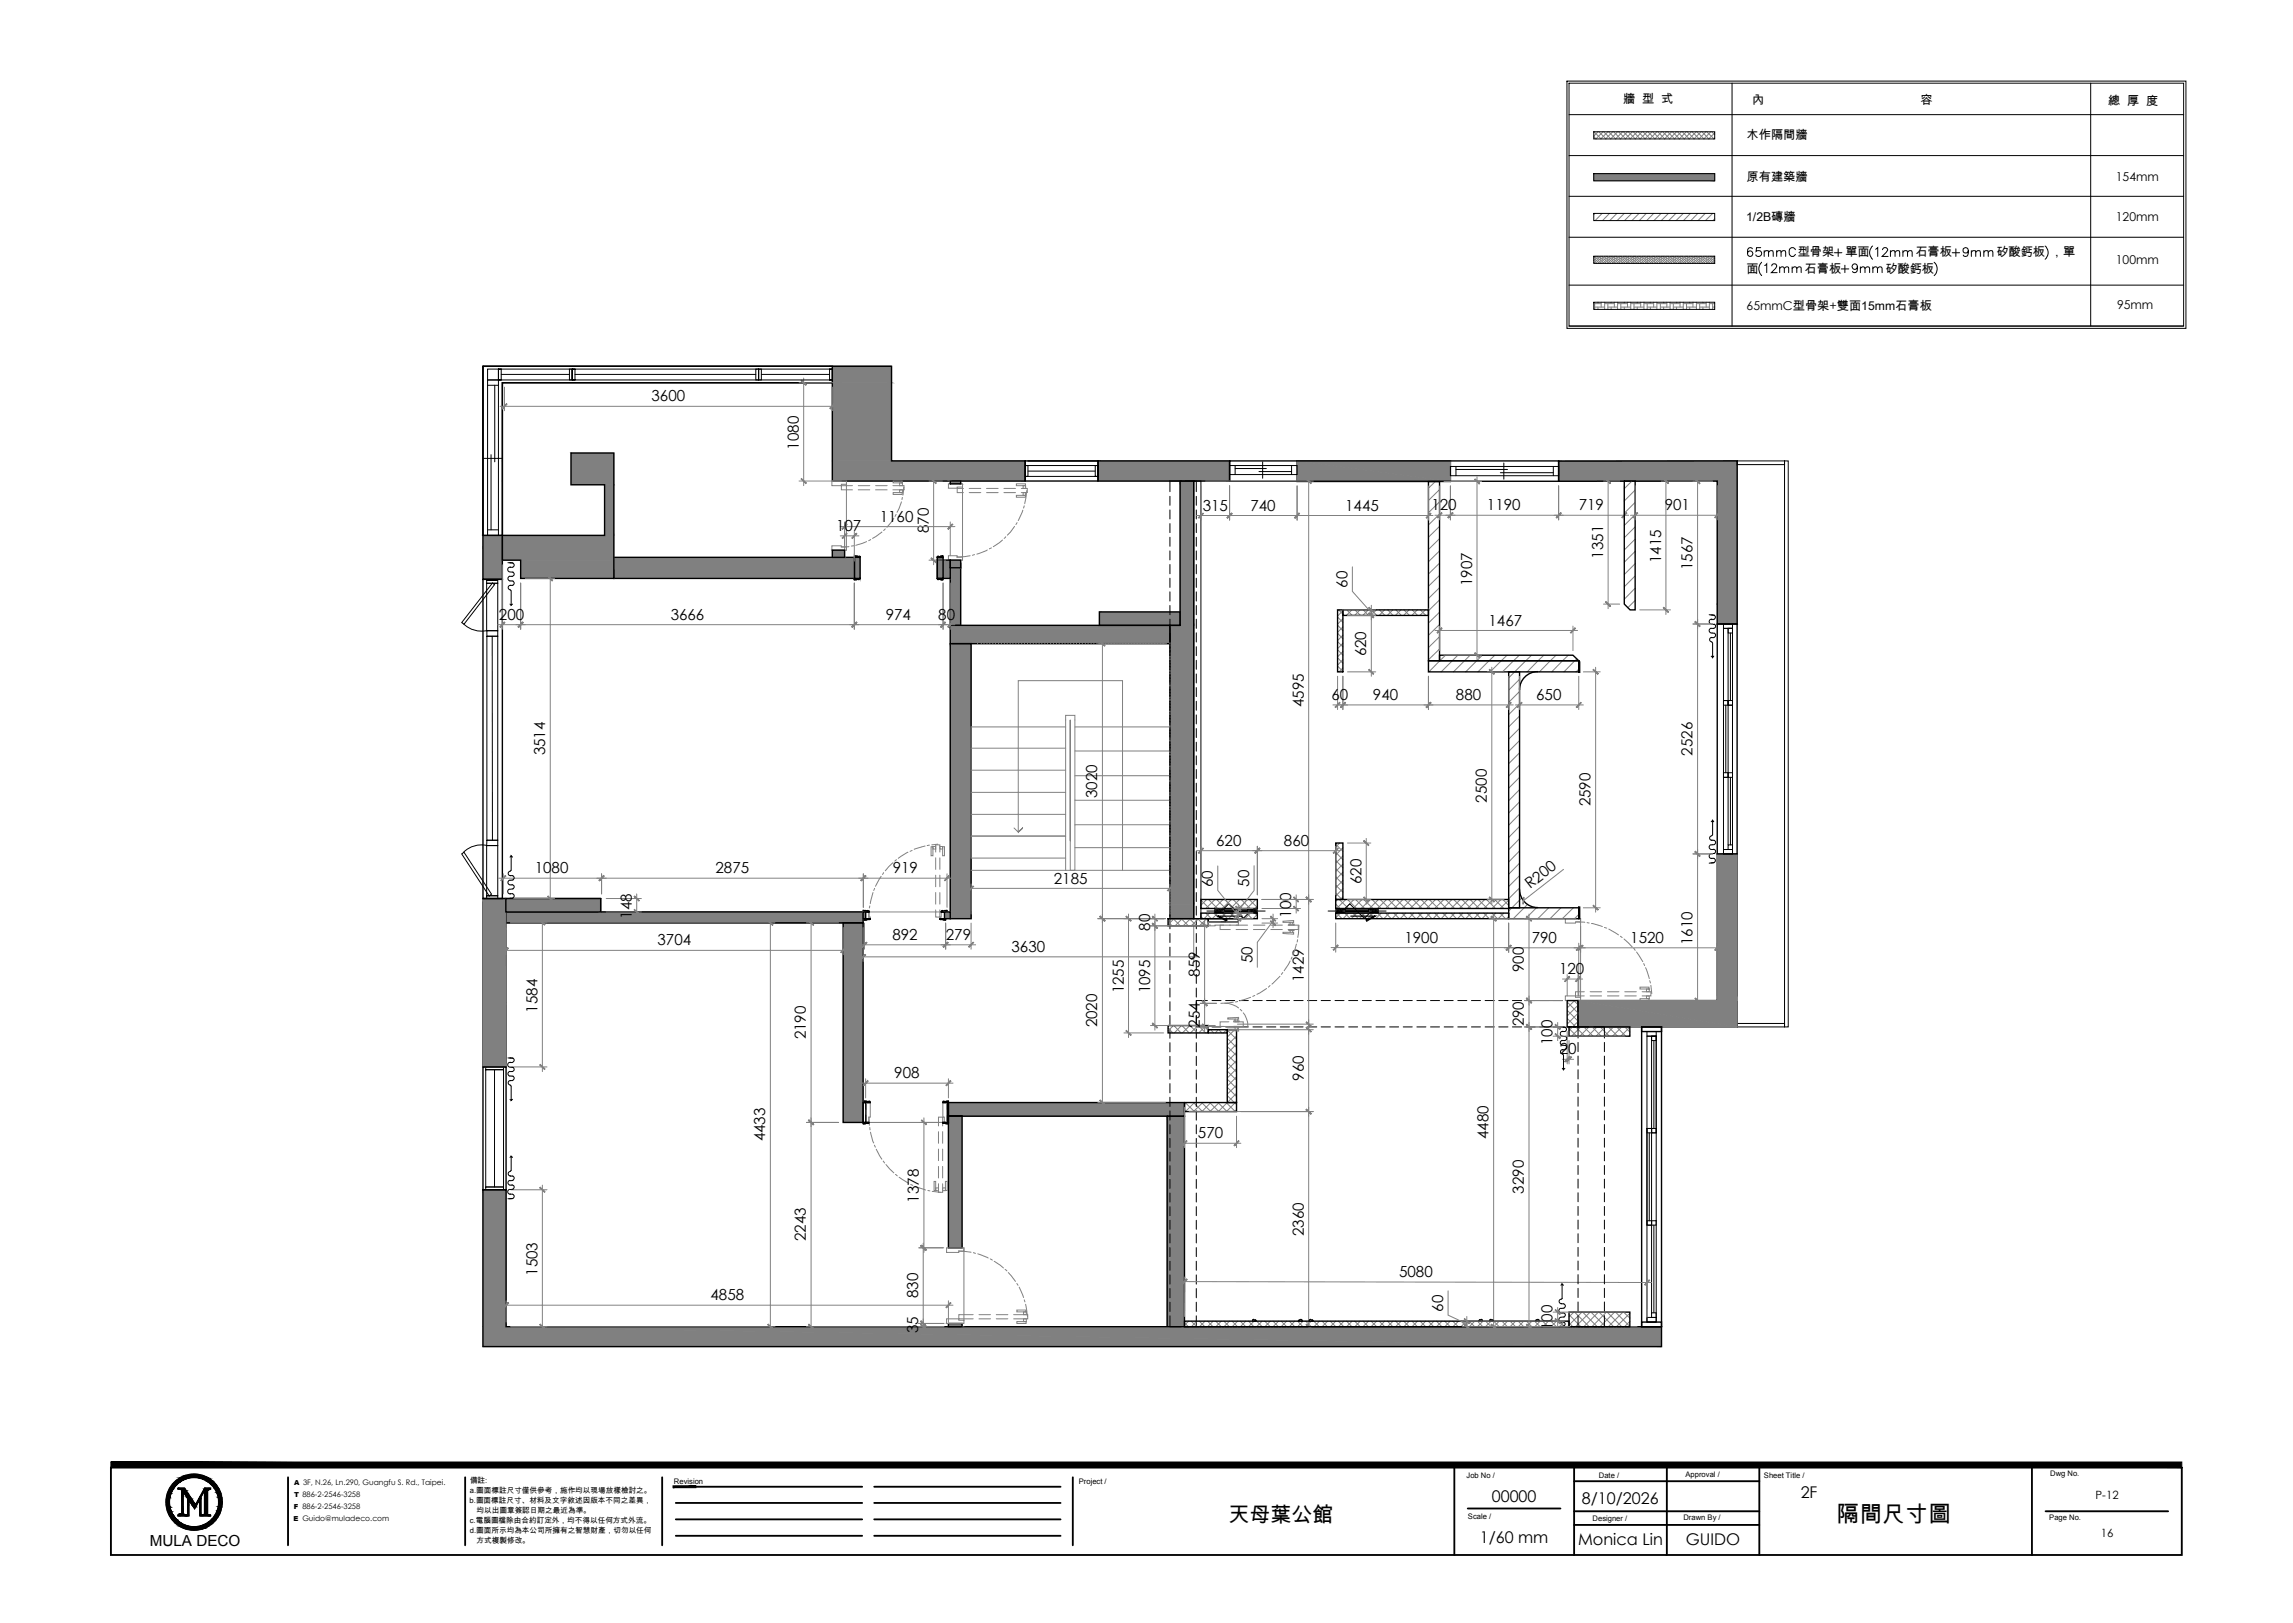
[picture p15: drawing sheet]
<svg xmlns="http://www.w3.org/2000/svg" width="420mm" height="297mm" viewBox="0 0 420 297" stroke-linecap="round" stroke-linejoin="round" font-family="sans-serif">
<defs><g id="words">
<text font-size="4.2" x="336.2" y="278.5">隔間尺寸圖</text>
<text font-size="3.8" x="224.9" y="278.6">天母葉公館</text>
<g font-size="3">
<text x="273.1" y="274.9">00000</text>
<text x="289.6" y="275.3">8/10/2026</text>
<text x="329.7" y="274.1">2F</text>
<text x="270.9" y="282.4">1/60 mm</text>
<text x="288.9" y="282.8">Monica Lin</text>
<text x="308.6" y="282.8">GUIDO</text>
</g>
<g font-size="2.8">
<text x="119.3" y="73.4">3600</text>
<text x="146.2" y="82.3" transform="rotate(-90 146.2 82.3)">1080</text>
<text x="161.1" y="95.5">1160</text>
<text x="220.2" y="93.5">315</text>
<text x="228.9" y="93.5">740</text>
<text x="246.3" y="93.5">1445</text>
<text x="262.1" y="93.4">120</text>
<text x="272.2" y="93.4">1190</text>
<text x="289" y="93.4">719</text>
<text x="304.8" y="93.4">901</text>
<text x="153.1" y="97.2">107</text>
<text x="170" y="97.6" transform="rotate(-90 170 97.6)">870</text>
<text x="246.7" y="107.6" transform="rotate(-90 246.7 107.6)">60</text>
<text x="269.5" y="107.3" transform="rotate(-90 269.5 107.3)">1907</text>
<text x="293.5" y="102.3" transform="rotate(-90 293.5 102.3)">1351</text>
<text x="304.1" y="103.1" transform="rotate(-90 304.1 103.1)">1415</text>
<text x="309.9" y="104.4" transform="rotate(-90 309.9 104.4)">1567</text>
<text x="91.3" y="113.4">200</text>
<text x="122.8" y="113.4">3666</text>
<text x="162.2" y="113.4">974</text>
<text x="171.8" y="113.4">80</text>
<text x="272.5" y="114.5">1467</text>
<text x="250.1" y="120.1" transform="rotate(-90 250.1 120.1)">620</text>
<text x="238.7" y="129.4" transform="rotate(-90 238.7 129.4)">4595</text>
<text x="243.8" y="128.1">60</text>
<text x="251.4" y="128.1">940</text>
<text x="266.6" y="128.1">880</text>
<text x="281.2" y="128.1">650</text>
<text x="99.8" y="138.2" transform="rotate(-90 99.8 138.2)">3514</text>
<text x="309.9" y="138.3" transform="rotate(-90 309.9 138.3)">2526</text>
<text x="200.9" y="146" transform="rotate(-90 200.9 146)">3020</text>
<text x="272.2" y="146.9" transform="rotate(-90 272.2 146.9)">2500</text>
<text x="291.2" y="147.6" transform="rotate(-90 291.2 147.6)">2590</text>
<text x="222.7" y="154.8">620</text>
<text x="235.1" y="154.8">860</text>
<text x="97.9" y="159.8">1080</text>
<text x="131" y="159.8">2875</text>
<text x="163.4" y="159.8">919</text>
<text x="192.9" y="161.7">2185</text>
<text x="249.2" y="161.8" transform="rotate(-90 249.2 161.8)">620</text>
<text x="222.1" y="162.3" transform="rotate(-90 222.1 162.3)">60</text>
<text x="228.7" y="162.2" transform="rotate(-90 228.7 162.2)">50</text>
<text x="236.4" y="167.9" transform="rotate(-90 236.4 167.9)">100</text>
<text x="280.1" y="162.8" transform="rotate(-38 280.1 162.8)">R200</text>
<text x="115.7" y="168.1" transform="rotate(-90 115.7 168.1)">148</text>
<text x="120.4" y="173">3704</text>
<text x="163.4" y="172">892</text>
<text x="173.2" y="172">279</text>
<text x="210.6" y="170.3" transform="rotate(-90 210.6 170.3)">80</text>
<text x="257.1" y="172.5">1900</text>
<text x="280.4" y="172.6">790</text>
<text x="298.5" y="172.6">1520</text>
<text x="309.9" y="173" transform="rotate(-90 309.9 173)">1610</text>
<text x="185.2" y="174.2">3630</text>
<text x="219.7" y="178.8" transform="rotate(-90 219.7 178.8)">859</text>
<text x="229.3" y="176.3" transform="rotate(-90 229.3 176.3)">50</text>
<text x="238.7" y="179.7" transform="rotate(-90 238.7 179.7)">1429</text>
<text x="279" y="178" transform="rotate(-90 279 178)">900</text>
<text x="285.4" y="178.3">120</text>
<text x="98.4" y="185.3" transform="rotate(-90 98.4 185.3)">1584</text>
<text x="205.7" y="181.8" transform="rotate(-90 205.7 181.8)">1255</text>
<text x="210.6" y="181.8" transform="rotate(-90 210.6 181.8)">1095</text>
<text x="147.6" y="190.2" transform="rotate(-90 147.6 190.2)">2190</text>
<text x="200.9" y="188" transform="rotate(-90 200.9 188)">2020</text>
<text x="219.7" y="188.1" transform="rotate(-90 219.7 188.1)">254</text>
<text x="279" y="187.9" transform="rotate(-90 279 187.9)">290</text>
<text x="284.3" y="191.2" transform="rotate(-90 284.3 191.2)">100</text>
<text x="163.7" y="197.3">908</text>
<text x="238.7" y="197.8" transform="rotate(-90 238.7 197.8)">960</text>
<text x="285.6" y="193">20</text>
<text x="140.1" y="208.9" transform="rotate(-90 140.1 208.9)">4433</text>
<text x="219.3" y="208.3">570</text>
<text x="272.5" y="208.5" transform="rotate(-90 272.5 208.5)">4480</text>
<text x="168.2" y="220.1" transform="rotate(-90 168.2 220.1)">1378</text>
<text x="279" y="218.5" transform="rotate(-90 279 218.5)">3290</text>
<text x="147.6" y="227.2" transform="rotate(-90 147.6 227.2)">2243</text>
<text x="238.7" y="226.2" transform="rotate(-90 238.7 226.2)">2360</text>
<text x="98.4" y="233.5" transform="rotate(-90 98.4 233.5)">1503</text>
<text x="256.1" y="233.7">5080</text>
<text x="130.1" y="238">4858</text>
<text x="168.1" y="237.6" transform="rotate(-90 168.1 237.6)">830</text>
<text x="168.1" y="244" transform="rotate(-90 168.1 244)">35</text>
<text x="264.2" y="240.1" transform="rotate(-90 264.2 240.1)">60</text>
<text x="284.3" y="243.4" transform="rotate(-90 284.3 243.4)">100</text>
<text x="27.4" y="282.9">MULA DECO</text>
</g>
<g font-size="2.2">
<text x="297.2" y="18.9">牆 型 式</text>
<text x="320.8" y="19.1">內</text>
<text x="351.6" y="19.1">容</text>
<text x="385.9" y="19.2">總 厚 度</text>
<text x="319.8" y="25.4">木作隔間牆</text>
<text x="319.8" y="33">原有建築牆</text>
<text x="387.4" y="33.1">154mm</text>
<text x="319.7" y="40.4">1/2B磚牆</text>
<text x="387.4" y="40.4">120mm</text>
<text x="329.1" y="46.9">型骨架</text>
<text x="337.8" y="46.9">單面</text>
<text x="350.7" y="46.9">石膏板</text>
<text x="365.5" y="46.9">矽酸鈣板 ，單</text>
<text x="319.8" y="49.9">面</text>
<text x="330.4" y="49.9">石膏板</text>
<text x="345.2" y="49.9">矽酸鈣板</text>
<text x="387.4" y="48.3">100mm</text>
<text x="319.8" y="56.7">65mmC型骨架+雙面15mm石膏板</text>
<text x="387.6" y="56.6">95mm</text>
</g>
<g font-size="2.1">
<text x="383.7" y="274.4">P-12</text>
<text x="384.6" y="281.4">16</text>
</g>
<g font-size="1.4">
<text x="86" y="275">b.圖面標註尺寸、材料及文字敘述因版本不同之差異，</text>
<text x="86" y="273.2">a.圖面標註尺寸僅供參考，施作均以現場放樣檢討之。</text>
<text x="86" y="271.3">備註:</text>
<text x="123.4" y="271.5">Revision</text>
<text x="197.5" y="271.5">Project /</text>
<text x="268.5" y="270.5">Job No /</text>
<text x="292.7" y="270.5">Date /</text>
<text x="308.6" y="270.3">Approval /</text>
<text x="322.9" y="270.5">Sheet Title /</text>
<text x="375.4" y="270.2">Dwg No.</text>
<text x="86" y="278.8">c.電腦圖檔除由合約訂定外，均不得以任何方式外流。</text>
<text x="86" y="280.6">d.圖面所示均為本公司所擁有之智慧財產，切勿以任何</text>
<text x="87.3" y="276.9">均以出圖章簽認日期之最近為準。</text>
<text x="268.8" y="277.9">Scale /</text>
<text x="291.6" y="278.3">Designer /</text>
<text x="308.2" y="278.2">Drawn By /</text>
<text x="375.2" y="278.2">Page No.</text>
<text x="87.3" y="282.4">方式複製修改。</text>
</g>
<g font-size="1.3">
<text x="53.8" y="274">T 886-2-2546-3258</text>
<text x="53.9" y="271.7">A 3F, N.26, Ln.290, Guangfu S. Rd., Taipei.</text>
<text x="53.7" y="278.5">E Guido@muladeco.com</text>
<text x="53.8" y="276.2">F 886-2-2546-3258</text>
</g>
</g></defs>
<!-- layer: I-WALL-HATCH -->
<g fill="#808080" stroke="#808080" stroke-width=".18">
<path d="M92.6 166.9h65.4z"/>
<path d="M156.2 168.9h1.8z"/>
<path d="M154.4 168.9h1.8z"/>
<path d="M92 70v14.4z"/>
<path d="M285.4 84.4h32.6z"/>
<path d="M92 84.4v3.6z"/>
<path d="M285.4 88h29z"/>
<path d="M92 88.1v9.9z"/>
<path d="M288.9 183.1h25.5z"/>
<path d="M288.9 183.1h29.1v4.8z"/>
<path d="M92.7 242.8h211.5z"/>
<path d="M88.4 242.8h215.8v3.7z"/>
<path d="M237.5 84.4h28z"/>
<path d="M237.5 84.4h28v3.7z"/>
<path d="M92.6 166.9l65.4 2v-2zM92.6 166.9l65.4 2h-65.4z"/>
<path d="M154.4 168.9h3.6zM154.4 168.9h3.6z"/>
<path d="M92.6 168.9h61.8zM92.6 168.9h61.8z"/>
<path d="M154.4 168.9h3.6zM154.4 168.9h3.6z"/>
<path d="M92.6 168.9h61.8zM92.6 168.9h61.8z"/>
<path d="M92.6 168.9h61.8zM92.6 168.9h61.8z"/>
<path d="M92.6 168.9h61.2zM92.6 168.9h61.2zM92.6 168.9h61.8z"/>
<path d="M154.4 168.9h3.6zM154.4 168.9h3.6z"/>
<path d="M154.4 168.9l3.6 36.5v-36.5zM154.4 168.9l3.6 36.5h-3.6z"/>
<path d="M173.6 201.8l43.3 2.5v-2.5zM173.6 201.8l43.3 2.5h-43.3z"/>
<path d="M173.6 204.3l2.5 24.1v-24.1zM173.6 204.3l2.5 24.1h-2.5z"/>
<path d="M213.7 204.3l3.2 38.5v-38.5zM213.7 204.3l3.2 38.5h-3.2z"/>
<path d="M112.4 102l44 3.9v-3.9zM112.4 102l44 3.9h-44z"/>
<path d="M174 103.1l1.9 11.4v-11.4zM174 103.1l1.9 11.4h-1.9z"/>
<path d="M201.3 112l14.8 2.5v-2.5zM201.3 112l14.8 2.5h-14.8z"/>
<path d="M88.4 67h74.8zM88.4 67h74.8z"/>
<path d="M152.4 67l10.8 3v-3zM152.4 67l10.8 3h-10.8z"/>
<path d="M152.4 70l10.8 14.4v-14.4zM152.4 70l10.8 14.4h-10.8z"/>
<path d="M201 84.4l24.1 3.6v-3.6zM201 84.4l24.1 3.6h-24.1z"/>
<path d="M285.4 84.4l32.6 3.6v-3.6zM285.4 84.4l32.6 3.6h-32.6z"/>
<path d="M152.4 84.4l35.3 3.6v-3.6zM152.4 84.4l35.3 3.6h-35.3z"/>
<path d="M88.4 67v31zM88.4 67v31z"/>
<path d="M88.4 98h3.6zM88.4 98h3.6z"/>
<path d="M88.4 98l3.6 2.2v-2.2zM88.4 98l3.6 2.2h-3.6z"/>
<path d="M88.4 100.2l3.6 5.8v-5.8zM88.4 100.2l3.6 5.8h-3.6z"/>
<path d="M314.4 88l3.6 22.6v-22.6zM314.4 88l3.6 22.6h-3.6z"/>
<path d="M314.4 110.6l3.6 3.6v-3.6zM314.4 110.6l3.6 3.6h-3.6z"/>
<path d="M104.5 82.9l7.9 5.8v-5.8zM104.5 82.9l7.9 5.8h-7.9z"/>
<path d="M110.7 88.7l1.7 9.3v-9.3zM110.7 88.7l1.7 9.3h-1.7z"/>
<path d="M92 98l20.4 4.5v-4.5zM92 98l20.4 4.5h-20.4z"/>
<path d="M95.3 102.5l17.1 3.4v-3.4zM95.3 102.5l17.1 3.4h-17.1z"/>
<path d="M216.1 88l2.5 26.5v-26.5zM216.1 88l2.5 26.5h-2.5z"/>
<path d="M214.2 114.5l4.4 51v-51zM214.2 114.5l4.4 51h-4.4z"/>
<path d="M214.2 165.5l4.4 2.6v-2.6zM214.2 165.5l4.4 2.6h-4.4z"/>
<path d="M174 117.8l3.8 50.3v-50.3zM174 117.8l3.8 50.3h-3.8z"/>
<path d="M174 114.5l40.2 .5v-.5zM174 114.5l40.2 .5h-40.2z"/>
<path d="M174 115l40.2 2.8v-2.8zM174 115l40.2 2.8h-40.2z"/>
<path d="M314.4 156.3l3.6 26.8v-26.8zM314.4 156.3l3.6 26.8h-3.6z"/>
<path d="M288.9 187.9h29.1zM288.9 183.1l29.1 4.8h-29.1z"/>
<path d="M88.4 164.5l4.3 30.8-.1-30.8zM88.4 164.5l4.3 30.8h-4.3z"/>
<path d="M88.4 217.7l4.3 25.1v-25.1zM88.4 217.7l4.3 25.1h-4.3z"/>
<path d="M88.4 246.5h215.8zM88.4 242.8l215.8 3.7h-215.8z"/>
<path d="M237.5 88.1h28zM237.5 84.4l28 3.7h-28z"/>
<path d="M173.6 242.2l2.5 .6v-.6zM173.6 242.2l2.5 .6h-2.5z"/>
<path d="M92.6 164.5l17.4 2.4v-2.4zM92.6 164.5l17.4 2.4h-17.4z"/>
<path d="M158 166.9l.5 1.2v-1.2zM158 166.9l.5 1.2h-.5z"/>
<path d="M172.9 166.9l1.1 1.2v-1.2zM172.9 166.9l1.1 1.2h-1.1z"/>
<path d="M171.6 102l1.1 .5v-.5zM171.6 102l1.1 .5h-1.1z"/>
<path d="M174 102.5l1.9 1.4v-1.4zM174 102.5l1.9 1.4h-1.9z"/>
<path d="M171.6 102.5l2.4 3.4v-3.4zM171.6 102.5l2.4 3.4h-2.4z"/>
<path d="M156.4 102l1.1 3.9v-3.9zM156.4 102l1.1 3.9h-1.1z"/>
<path d="M152.4 100.7l2.2 1.3v-1.3zM152.4 100.7l2.2 1.3h-2.2z"/>
<path d="M174 88l1.9 .5v-.5zM174 88l1.9 .5h-1.9z"/>
<path d="M291.8 31.8l22.1 1.3v-1.3zM291.8 31.8l22.1 1.3h-22.1z"/>
</g>
<!-- layer: I-WALL -->
<g fill="none" stroke="#000" stroke-width=".25">
<path d="M88.4 67h74.8v17.4h24.5v3.6h-35.3v-18h-60.4v36h-3.6zM88.4 67h64v3h-60.4v28h-3.6zM104.5 82.9h7.9v23h-17.1v-3.4h-3.3v-4.5h18.7v-9.3h-6.2zM174 88h1.9v.5h-1.9zM187.7 84.4h13.3v3.6h-13.3zM188.2 84.4h36.9v3.6h-24.1v-3.6M216.1 88h2.5v80.1h-4.4v-53.6h1.9zM225.1 84.4h60.3v3.7h-60.3zM237.5 84.4h28v3.7h-28zM261.5 88.1h2.1v32.8h-2.1zM285.4 84.4h32.6v29.8h-3.6v-26.2l-29 .1zM297.4 88h2v23.6h-1l-1-1z"/>
<path d="M88.4 106h3.6v58.5h-3.6zM112.4 102h44v3.9h-44v-1.6M152.4 100.7h2.2v1.3h-2.2zM156.4 102h1.1v3.9h-1.1zM156.5 101.8v.2h.5M156.5 101.7l-.1 .1M156.5 101.8l.7 .1M157 105.9l-.2 .1-.4-.1v.2M157 105.9h.5l-.1 .1M157 105.9h.5M157 102h.5M157.1 106l-.3 .1h-.4"/>
<path d="M157.1 106h.1M157.2 101.9h.1M157.2 101.9l.2-.1 .1 .2h-.5M157.3 106h-.2M157.3 106h.1M171.6 102.5h2.4v3.4h-2.4zM171.6 102h1.1v3.9h-1.1zM171.6 105.9h.5M171.6 102h.5M171.6 101.9v.1h.5M171.6 106h.1M171.6 101.9h.1"/>
<path d="M172.1 105.9l.1 .1 .5-.1M172.1 105.9h-.5v.1M172.6 101.7l.1 .3h-.6M172.6 101.8h-.3l-.2 .1-.3-.1-.1 .1M172.6 106.1h.1M172.7 105.9l-.1 .2h-.4l-.2-.2-.2 .2-.1-.1M174 114.5h1.9v-11.4h-1.9v11.9M174 117.8v50.3h3.8v-50.3h-3.5M174 102.5h1.9v1.4h-1.9zM201.3 112h14.8v2.5h-14.8zM214.2 114.5h-40.2v3.3h40.2v-2.8M244.9 111.6h1v11.4h-1z"/>
<path d="M245.9 111.6h15.6v1h-15.6zM263.6 119.9h24.4l1 1h-25.4zM314.4 114.2h3.6v42.1h-3.6zM261.5 120.9h27.5v2.1h-27.5zM276.2 123h2v43.1h-2zM281.5 122.9a3.3 3.3 0 0 0-3.3 3.3M289 120.9l.2 .2v1.9h-.2zM244.5 154.3h1.4v10.3h-1.4zM314.4 156.3h3.6v31.6h-29.1v-4.8h25.5zM88.4 164.5h4.2l.1 30.8h-4.3zM88.4 164.5h21.6v2.4M92.6 166.9h65.4v2h-65.4z"/>
<path d="M92.6 164.5h17.4v2.4h-17.4zM154.4 168.9h3.6v36.5h-3.6zM158 166.9h.5v1.2h-.5zM158.1 166.7v.2l.3-.1 .2 .1M158.1 166.6l-.1 .1M158.1 166.7l.7 .1M158.2 168.3l.1 .1M158.5 168.1l.1 .2 .2-.2M158.5 168.1h-.2v.2M158.6 166.9h.5M158.8 166.7h.2M158.8 168.1h.5l-.1 .2"/>
<path d="M158.8 168.1h.5M159 166.8l.1 .1h-.5M159 168.3l-.7 .1M159 168.3h.1M159.2 168.2h-.2M172.1 168.1h.5M172.2 168.2h.2M172.3 166.9h.5M172.4 168.3h.2M172.5 166.8l-.2 .1h.5M172.6 168.1l.2 .2 .1-.2M172.6 168.1h-.5l.1 .2"/>
<path d="M172.6 168.3h.1M172.6 166.7h-.2M172.6 168.3l.5 .1M172.9 166.9h1.1v1.2h-1.1zM172.9 168.1h.2v.3M173.3 166.6l.1 .1M173.3 166.7l-.7 .1M173.4 166.7v.2l-.3-.1-.3 .1M213.9 168.1h7.3v1.3h-7.3zM219.9 164.6h10.3v1.7h-10.3zM219.9 167.1h10.3v1h-10.3zM221.2 168.1h5.5v.6h-5.5z"/>
<path d="M244.5 164.6h31.7v1.7h-31.7zM244.5 167.1h31.7v1h-31.7zM276.2 166.1h12.8v2h-12.8zM278.2 162.8a3.3 3.3 0 0 0 3.3 3.3M289 166h.2v2.1h-.2zM88.4 195.3h4.3v22.4h-4.3zM213.9 187.7h7.3v1.3h-7.3zM221.2 188.5h3.5v.5h-3.5zM224.7 188.5h1.7v13.3h-1.7zM286.9 183.1h2v4.8h-2zM287.3 187.9h11.1v1.7h-11.1zM300.6 187.9h3.6v.9h-3.6z"/>
<path d="M300.6 187.9h3.6v54.9h-3.6zM88.4 217.7h4.3v25.1h211.5v3.7h-215.8zM158 205.4h.6M158 201.8h.5v3.6h-.5zM158 205.4l.1 .2M158.3 201.6v.2l.3-.1 .2 .1M158.3 201.5v.1M158.4 201.5l.6 .2M158.6 205.4h.5l-.1 .2M158.6 205.4h.5M158.8 205.6l-.2-.1-.2 .2-.4-.1M158.8 201.8h.5"/>
<path d="M159 205.5h-.2M159 201.7h.1M159 201.6h.2M159.2 201.7l.1 .1h-.5M172.6 205.4h.5M172.6 201.8h.5M172.7 205.5h.2M172.7 201.7l-.1 .1h.5M172.9 201.6h-.2M172.9 205.6l.7 .1M173.1 205.4h.3M173.1 205.4h-.5l.1 .2"/>
<path d="M173.4 201.8h.2v3.6h-.2zM173.4 205.4h.2v.2M173.6 201.5v.3h-.2v-.1l-.3 .1M173.6 201.5l-.7 .2M173.6 205.6v.1M173.6 201.8h43.3v2.5h-43.3v24.1h2.5v-24.1h-2.5zM213.7 204.3h3.2v38.5h-3.2zM216.9 201.8h9.5v1.6h-9.5zM173.6 242.2h2.5v.6h-2.5zM216.9 241.8h70.4v1h-70.4zM287.3 240.1h11.1v2.7h-11.1zM300.6 242h3.6v.8h-3.6z"/>
</g>
<!-- layer: I-WINDOW -->
<g fill="none" stroke="#000" stroke-width=".18">
<path d="M89.3 67.5h2v2h-2zM89.3 69.5h2v28.5h-2zM89.3 70.5h2M90.6 70.5v14M91.3 67.5v2h.5v-2h-.5h13.5v2h-13.5zM91.8 68.5h12.5M104.3 67.5h.5v2h-.5zM104.8 67.5v2h.5v-2h-.5h34.1v2h-34.1zM105.3 68.5h33.1M138.4 67.5h.5v2h-.5zM138.9 67.5h13.5h-.5v2h.5v-2v2h-13.5zM138.9 67.5h.5v2h-.5z"/>
<path d="M139.4 68.5h12.5M88.6 83.9h3.3M89.3 97h2M89.9 83.2v13.8M187.7 85.2h13.3h-.5v2h.5v-2v2h-13.3zM187.7 85.2h.5v2h-.5zM188.2 86.2h12.3M225.1 85.2h12.4v1.7h-12.4zM226.1 85.2v1.7M226.1 85.8h5.7M230.5 86.3h6M231.2 84.5v3"/>
<path d="M236.5 85.2v1.7M265.5 85.4h19.9v1.7h-19.9zM266.6 85.4v1.7M266.6 85.9h9.4M274.7 86.5h9.7M275.3 84.7v3M284.4 85.4v1.7M318 84.4h8.7v.6h-8.7zM326.7 84.4h.7v103.5h-.7zM84.9 114.2a4.7 4.7 0 0 0 4.2 1.2h2v1h-2v-1M89.1 106.2h2v.6h-2zM89.1 106.8h2v8.6h-2z"/>
<path d="M89.1 116.4h2v37.4h-2zM90.1 116.4l.1 37.4M90.2 106.7l.3 .3-5.6 7.2-.4-.3zM315.5 115h1.7v41.3h-1.7zM315.5 114.2h1.7v.8h-1.7zM316.4 115h.8v.9h-.8zM316.4 115h.8v14.1h-.8zM316.8 115.9v12.3M315.5 128.2h.9v.9h-.9zM315.5 128.2h.9v14.1h-.9zM316 129.1v12.3M316.4 128.2h.8v.9h-.8z"/>
<path d="M84.5 156.3l.4-.3 5.1 7.6-.4 .4zM89.1 154.8h2v9.1h-2zM89.1 154.7a4.7 4.7 0 0 0-4.2 1.2M89.1 153.8h2v1h-2zM315.5 155.5h1.7v.8h-1.7zM315.5 141.4h.9v.9h-.9zM316.4 141.4h.8v.9h-.8zM316.4 154.6h.8v.9h-.8zM316.4 142.3v12.3M316.8 142.3v12.3M89.1 163.9h2v.6h-2zM88.9 195.3h3.3v.5h-3.3z"/>
<path d="M88.9 195.8h3.3v21.4h-3.3zM90.5 195.8v21.4M301.5 189.6h1.7v52.4h-1.7zM301.5 188.8h1.7v.8h-1.7zM302.4 189.6h.8v.8h-.8zM302.4 189.6h.8v17.7h-.8zM302.8 190.4v16.1M318 187.3h8.7v.6h-8.7zM88.9 217.2h3.3v.5h-3.3zM301.5 206.5h.9v.8h-.9zM301.5 206.5h.9v17.7h-.9zM301.9 207.3v16.1"/>
<path d="M302.4 206.5h.8v.8h-.8zM301.5 223.4h.9v.8h-.9zM302.4 223.4h.8v.8h-.8zM302.4 224.2v16.1M302.8 224.2v16.1M301.5 241.1h1.7v.9h-1.7zM302.4 240.3h.8v.8h-.8z"/>
</g>
<!-- layer: WALL1 -->
<g fill="none" stroke="#808080" stroke-width=".18">
<path d="M179 117.8h.1M179.6 117.8h.1M180.2 117.8h.1M180.7 117.8h.1M181.2 117.8h.1M181.8 117.8h.1M182.3 117.8h.1M182.8 117.8h.1M183.3 117.8h.1M183.9 117.8h.1M184.4 117.8h.1M184.9 117.8h.1"/>
<path d="M185.4 117.8h.1M186 117.8h.1M186.5 117.8h.1M187.1 117.8h.1M187.6 117.8h.1M188.1 117.8h.1M188.6 117.8h.1M189.2 117.8h.1M189.7 117.8h.1M190.2 117.8h.1M190.7 117.8h.1M191.3 117.8h.1"/>
<path d="M191.8 117.8h.1M192.3 117.8h.1M192.9 117.8h.1M193.4 117.8h.1M193.9 117.8h.1M194.5 117.8h.1M195 117.8h.1M195.5 117.8h.1M196 117.8h.1M196.6 117.8h.1M197.1 117.8h.1M197.6 117.8h.1"/>
<path d="M198.1 117.8h.1M198.7 117.8h.1M199.2 117.8h.1M199.8 117.8h.1M200.3 117.8h.1M200.8 117.8h.1M201.3 117.8h.1M201.9 117.8h.1M202.4 117.8h.1M202.9 117.8h.1M203.4 117.8h.1M204 117.8h.1"/>
<path d="M204.5 117.8h.1M205 117.8h.1M205.6 117.8h.1M206.1 117.8h.1M206.6 117.8h.1M207.2 117.8h.1M207.7 117.8h.1M208.2 117.8h.1M208.7 117.8h.1M209.3 117.8h.1M209.8 117.8h.1M210.3 117.8h.1"/>
<path d="M210.8 117.8h.1M211.4 117.8h.1M211.9 117.8h.1M212.5 117.8h.1M213 117.8h.1M213.5 117.8h.1M214.2 117.8h.1M214.2 118.9h.1M214.2 119.7h.1M214.2 120.3h.1M214.2 120.8h.1M214.2 121.3h.1"/>
<path d="M214.2 121.8h.1M214.2 122.4h.1M214.2 122.9h.1M214.2 123.4h.1M214.2 123.9h.1M214.2 124.5h.1M214.2 125h.1M214.2 125.5h.1M214.2 126.1h.1M214.2 126.6h.1M214.2 127.1h.1M214.2 127.7h.1"/>
<path d="M214.2 128.2h.1M214.2 128.7h.1M214.2 129.2h.1M214.2 129.8h.1M214.2 130.3h.1M214.2 130.8h.1M214.2 131.3h.1M214.2 131.9h.1M214.2 132.4h.1M214.2 133h.1M214.2 133.5h.1M214.2 134h.1"/>
<path d="M214.2 134.6h.1M214.2 135.1h.1M214.2 135.6h.1M214.2 136.1h.1M214.2 136.7h.1M214.2 137.2h.1M214.2 137.7h.1M214.2 138.2h.1M214.2 138.8h.1M214.2 139.3h.1M214.2 139.9h.1M214.2 140.4h.1"/>
<path d="M214.2 140.9h.1M214.2 141.4h.1M214.2 142h.1M214.2 142.5h.1M214.2 143h.1M214.2 143.5h.1M214.2 144.1h.1M214.2 144.6h.1M214.2 145.1h.1M214.2 145.7h.1M214.2 146.2h.1M214.2 146.7h.1"/>
<path d="M214.2 147.3h.1M214.2 147.8h.1M214.2 148.3h.1M214.2 148.8h.1M214.2 149.4h.1M214.2 149.9h.1M214.2 150.4h.1M214.2 150.9h.1M214.2 151.5h.1M214.2 152h.1M214.2 152.6h.1M214.2 153.1h.1"/>
<path d="M214.2 153.6h.1M214.2 154.1h.1M214.2 154.7h.1M214.2 155.2h.1M214.2 155.7h.1M214.2 156.2h.1M214.2 156.8h.1M214.2 157.3h.1M214.2 157.8h.1M214.2 158.4h.1M214.2 158.9h.1M214.2 159.4h.1"/>
<path d="M214.2 160h.1M214.2 160.5h.1M214.2 161h.1M214.2 161.5h.1M214.2 162.1h.1M214.2 162.6h.1M214.2 163.1h.1M214.2 163.6h.1M214.2 164.2h.1M214.2 164.7h.1M214.2 165.3h.1M214.2 165.8h.1"/>
<path d="M214.2 166.3h.1M214.2 166.8h.1M214.2 167.4h.1M214.2 168.1h.1"/>
</g>
<!-- layer: I-FL-STAIR -->
<g fill="none" stroke="#808080" stroke-width=".18">
<path d="M177.8 136.9h17.3M195.1 133h-17.3v24h17.3M195.9 131.8v27.5h18.3M196.8 133h17.4M196.8 137.4h17.4M177.8 159.3h19v-28.4h-1.7v28.4M177.8 141h17.3M177.8 145h17.3M177.8 149h17.3M177.8 153h17.3M185.7 151.5l.7 .8v-27.7h19.1v34.7M186.4 152.3l.8-.8z"/>
<path d="M196.8 142h17.4M196.8 146.5h17.4M196.8 150.9h17.4M196.8 155.1h17.4"/>
</g>
<!-- layer: I-WALL-HATCH -->
<g fill="none" stroke="#808080" stroke-width=".18">
<path d="M291.8 25l.4 .4M291.8 24.1l1.3 1.3M292 39.1l-.2 .2M292.6 24.1l-.8 .8M292.7 24.1l1.3 1.3M293.3 39.1l-1.3 1.3M293.5 24.1l-1.3 1.3M293.6 24.1l1.3 1.3M294.4 24.1l-1.3 1.3M294.5 24.1l1.3 1.3M294.7 39.1l-1.3 1.3M295.3 24.1l-1.4 1.3"/>
<path d="M295.4 24.1l1.3 1.3M296 39.1l-1.3 1.3M296.1 24.1l-1.2 1.3M296.3 24.1l1.3 1.3M297.1 24.1l-1.3 1.3M297.2 24.1l1.3 1.3M297.4 39.1l-1.3 1.3M298 24.1l-1.3 1.3M298.1 24.1l1.3 1.3M298.7 39.1l-1.3 1.3M298.9 24.1l-1.4 1.3M299 24.1l1.3 1.3"/>
<path d="M299.7 24.1l-1.3 1.3M299.9 24.1l1.3 1.3M300.1 39.1l-1.3 1.3M300.6 24.1l-1.2 1.3M300.8 24.1l1.3 1.3M301.4 39.1l-1.3 1.3M301.6 24.1l-1.3 1.3M301.7 24.1l1.3 1.3M302.5 24.1l-1.4 1.3M302.6 24.1l1.3 1.3M302.8 39.1l-1.3 1.3M303.3 24.1l-1.3 1.3"/>
<path d="M303.5 24.1l1.3 1.3M304.1 39.1l-1.3 1.3M304.2 24.1l-1.2 1.3M304.4 24.1l1.3 1.3M305.1 24.1l-1.2 1.3M305.3 24.1l1.3 1.3M305.5 39.1l-1.3 1.3M306.1 24.1l-1.4 1.3M306.2 24.1l1.3 1.3M306.8 39.1l-1.3 1.3M306.9 24.1l-1.3 1.3M307.1 24.1l1.3 1.3"/>
<path d="M307.8 24.1l-1.3 1.3M308 24.1l1.3 1.3M308.2 39.1l-1.3 1.3M308.7 24.1l-1.2 1.3M308.9 24.1l1.3 1.3M309.5 39.1l-1.3 1.3M309.7 24.1l-1.4 1.3M309.8 24.1l1.3 1.3M310.5 24.1l-1.3 1.3M310.7 24.1l1.3 1.3M310.8 39.1l-1.2 1.3M311.4 24.1l-1.3 1.3"/>
<path d="M311.6 24.1l1.3 1.3M312.2 39.1l-1.3 1.3M312.3 24.1l-1.2 1.3M312.5 24.1l1.3 1.3M313.2 24.1l-1.3 1.3M313.4 24.1l.5 .6M313.5 39.1l-1.3 1.3M313.9 24.3l-1.1 1.1M313.9 25.2l-.2 .2M291.8 48v.1M291.8 47.6v.1M291.8 47.2h.1"/>
<path d="M291.8 55.6h1.3M292 56.2h1.8M292 55.6v1M292 47.9l.3 .3M292 47.4l.7 .7M292 47l.7 .7M292.2 46.9l-.4 .4M292.3 47.2l-.5 .5M292.3 47.7l-.5 .4M292.3 48.1l-.2 .1M292.3 46.9l.4 .3M292.6 55.3v.3"/>
<path d="M292.6 56.2v.4M292.6 46.9l-.1 .1M292.9 47.9l.3 .3M292.9 47.4l.6 .7M292.9 47l.6 .7M293 46.9l-.5 .5M293.1 47.2l-.6 .7M293.1 47.7l-.5 .5M293.1 48.1l-.1 .1M293.1 55.3v.9M293.2 46.9l.3 .3M293.4 46.9l-.1 .1"/>
<path d="M293.8 47.9l.3 .3M293.8 47.4l.6 .7M293.8 47l.6 .7M293.8 55.6h1.8M293.8 55.3v1.3M293.9 46.9l-.6 .5M294 47.2l-.7 .7M294 47.7l-.6 .5M294 48.1l-.1 .1M294.1 46.9l.3 .3M294.3 46.9l-.1 .1M294.4 56.2h1.7"/>
<path d="M294.4 55.6v1M294.6 47.9l.3 .3M294.6 47.4l.7 .7M294.6 47l.7 .7M294.8 46.9l-.6 .5M294.8 47.2l-.6 .7M294.8 47.7l-.5 .5M294.8 48.1v.1M294.9 46.9l.4 .3M295 55.3v.3M295 56.2v.4M295.2 46.9l-.2 .1"/>
<path d="M295.5 47.9l.3 .3M295.5 47.4l.6 .7M295.5 47l.6 .7M295.6 55.3v.9M295.6 46.9l-.6 .5M295.7 47.2l-.7 .7M295.7 47.7l-.5 .5M295.7 48.1l-.1 .1M295.8 46.9l.3 .3M296 46.9l-.1 .1M296.1 55.6h1.9M296.1 55.3v1.3"/>
<path d="M296.4 47.9l.3 .3M296.4 47.4l.6 .7M296.4 47l.6 .7M296.4 46.9l-.5 .5M296.6 47.2l-.7 .7M296.6 47.7l-.6 .5M296.6 48.1l-.2 .1M296.7 46.9l.3 .3M296.7 56.2h1.9M296.7 55.6v1M296.9 46.9l-.1 .1M297.2 47.9l.3 .3"/>
<path d="M297.2 47.4l.6 .7M297.2 47l.6 .7M297.3 46.9l-.5 .5M297.4 55.3v.3M297.4 56.2v.4M297.4 47.2l-.6 .7M297.4 47.7l-.5 .5M297.4 48.1l-.1 .1M297.5 46.9l.3 .3M297.8 46.9l-.2 .1M298 55.3v.9M298.1 47.9l.3 .3"/>
<path d="M298.1 47.4l.6 .7M298.1 47l.6 .7M298.2 46.9l-.6 .5M298.3 47.2l-.7 .7M298.3 47.7l-.5 .5M298.3 48.1l-.1 .1M298.4 46.9l.3 .3M298.6 55.6h1.8M298.6 55.3v1.3M298.6 46.9l-.1 .1M298.9 47.9l.3 .3M298.9 47.4l.7 .7"/>
<path d="M298.9 47l.7 .7M299.1 46.9l-.6 .5M299.2 47.2l-.7 .7M299.2 47.7l-.6 .5M299.2 48.1l-.2 .1M299.2 56.2h1.8M299.2 55.6v1M299.2 46.9l.4 .3M299.5 46.9l-.1 .1M299.7 55.3v.3M299.7 56.2v.4M299.8 47.9l.3 .3"/>
<path d="M299.8 47.4l.6 .7M299.8 47l.6 .7M299.9 46.9l-.5 .5M300 47.2l-.6 .7M300 47.7l-.5 .5M300 48.1l-.1 .1M300.1 46.9l.3 .3M300.3 46.9l-.1 .1M300.4 55.3v.9M300.7 47.9l.3 .3M300.7 47.4l.6 .7M300.7 47l.6 .7"/>
<path d="M300.8 46.9l-.6 .5M300.9 47.2l-.7 .7M300.9 47.7l-.6 .5M300.9 48.1l-.1 .1M301 46.9l.3 .3M301 55.6h1.8M301 55.3v1.3M301.2 46.9l-.1 .1M301.5 47.9l.3 .3M301.5 47.4l.7 .7M301.5 47l.7 .7M301.6 56.2h1.7"/>
<path d="M301.6 55.6v1M301.7 46.9l-.6 .5M301.7 47.2l-.6 .7M301.7 47.7l-.5 .5M301.7 48.1l-.1 .1M301.8 46.9l.4 .3M302.1 46.9l-.2 .1M302.2 55.3v.3M302.2 56.2v.4M302.4 47.9l.3 .3M302.4 47.4l.7 .7M302.4 47l.7 .7"/>
<path d="M302.5 46.9l-.6 .5M302.6 47.2l-.7 .7M302.6 47.7l-.5 .5M302.6 48.1l-.1 .1M302.7 46.9l.4 .3M302.8 55.3v.9M302.9 46.9l-.1 .1M303.3 47.9l.3 .3M303.3 47.4l.6 .7M303.3 47l.6 .7M303.3 46.9l-.5 .5M303.3 55.6h1.9"/>
<path d="M303.3 55.3v1.3M303.5 47.2l-.7 .7M303.5 47.7l-.6 .5M303.5 48.1l-.2 .1M303.6 46.9l.3 .3M303.8 46.9l-.1 .1M304 56.2h1.8M304 55.6v1M304.1 47.9l.3 .3M304.1 47.4l.6 .7M304.1 47l.6 .7M304.2 46.9l-.5 .5"/>
<path d="M304.3 47.2l-.6 .7M304.3 47.7l-.5 .5M304.3 48.1l-.1 .1M304.4 46.9l.3 .3M304.6 55.3v.3M304.6 56.2v.4M304.7 46.9l-.2 .1M305 47.9l.3 .3M305 47.4l.6 .7M305 47l.6 .7M305.1 46.9l-.6 .5M305.2 47.2l-.7 .7"/>
<path d="M305.2 47.7l-.5 .5M305.2 48.1l-.1 .1M305.2 55.3v.9M305.3 46.9l.3 .3M305.5 46.9l-.1 .1M305.8 55.6h1.8M305.8 55.3v1.3M305.8 47.9l.3 .3M305.8 47.4l.7 .7M305.8 47l.7 .7M306 46.9l-.6 .5M306.1 47.2l-.7 .7"/>
<path d="M306.1 47.7l-.6 .5M306.1 48.1l-.2 .1M306.1 46.9l.4 .3M306.4 56.2h1.8M306.4 55.6v1M306.4 46.9l-.1 .1M306.7 47.9l.3 .3M306.7 47.4l.6 .7M306.7 47l.6 .7M306.8 46.9l-.5 .5M306.9 47.2l-.6 .7M306.9 47.7l-.5 .5"/>
<path d="M306.9 48.1l-.1 .1M306.9 55.3v.3M306.9 56.2v.4M307 46.9l.3 .3M307.2 46.9l-.1 .1M307.5 47.9l.4 .3M307.5 47.4l.7 .7M307.5 47l.7 .7M307.6 55.3v.9M307.7 46.9l-.6 .5M307.8 47.2l-.7 .7M307.8 47.7l-.6 .5"/>
<path d="M307.8 48.1l-.1 .1M307.9 46.9l.3 .3M308.1 46.9l-.1 .1M308.2 55.6h1.8M308.2 55.3v1.3M308.4 47.9l.3 .3M308.4 47.4l.7 .7M308.4 47l.7 .7M308.6 46.9l-.6 .5M308.6 47.2l-.6 .7M308.6 47.7l-.5 .5M308.6 48.1l-.1 .1"/>
<path d="M308.7 46.9l.4 .3M308.8 56.2h1.8M308.8 55.6v1M309 46.9l-.2 .1M309.3 47.9l.3 .3M309.3 47.4l.6 .7M309.3 47l.6 .7M309.4 55.3v.3M309.4 56.2v.4M309.4 46.9l-.6 .5M309.5 47.2l-.7 .7M309.5 47.7l-.5 .5"/>
<path d="M309.5 48.1l-.1 .1M309.6 46.9l.3 .3M309.8 46.9l-.1 .1M310 55.3v.9M310.2 47.9l.3 .3M310.2 47.4l.6 .7M310.2 47l.6 .7M310.2 46.9l-.5 .5M310.4 47.2l-.7 .7M310.4 47.7l-.6 .5M310.4 48.1l-.2 .1M310.5 46.9l.3 .3"/>
<path d="M310.6 55.6h1.8M310.6 55.3v1.3M310.7 46.9l-.1 .1M311 47.9l.3 .3M311 47.4l.6 .7M311 47l.6 .7M311.1 46.9l-.5 .5M311.2 56.2h1.8M311.2 55.6v1M311.2 47.2l-.6 .7M311.2 47.7l-.5 .5M311.2 48.1l-.1 .1"/>
<path d="M311.3 46.9l.3 .3M311.6 46.9l-.2 .1M311.8 55.3v.3M311.8 56.2v.4M311.9 47.9l.3 .3M311.9 47.4l.6 .7M311.9 47l.6 .7M312 46.9l-.6 .5M312.1 47.2l-.7 .7M312.1 47.7l-.5 .5M312.1 48.1l-.1 .1M312.2 46.9l.3 .3"/>
<path d="M312.4 55.3v.9M312.4 46.9l-.1 .1M312.7 47.9l.3 .3M312.7 47.4l.7 .7M312.7 47l.7 .7M312.8 46.9l-.5 .5M313 47.2l-.7 .7M313 47.7l-.6 .5M313 48.1l-.2 .1M313 55.6h.9M313 55.3v1.3M313 46.9l.4 .3"/>
<path d="M313.3 46.9l-.1 .1M313.5 56.2h.4M313.5 55.6v1M313.6 47.9l.3 .3M313.6 47.4l.3 .4M313.6 47l.3 .4M313.7 46.9l-.5 .5M313.8 47.2l-.6 .7M313.8 47.7l-.5 .5M313.8 48.1l-.1 .1M313.9 46.9h.1M313.9 40l-.3 .4"/>
<path d="M262.8 88.1l-1.3 1.3M263.6 89.6l-2.1 2M263.6 91.8l-2.1 2M263.6 94.1l-2.1 2M263.6 96.3l-2.1 2M263.6 98.6l-2.1 2M298.8 88l-1.4 1.4M299.4 89.7l-2 2M299.4 91.9l-2 2M299.4 94.2l-2 2M299.4 96.4l-2 2M299.4 98.7l-2 2"/>
<path d="M244.9 118.9l1 1M244.9 117.4l1 1M244.9 115.9l1 1M244.9 114.4l1 1M244.9 112.9l1 1M245.1 111.6l1 1M245.9 113.2l-1 1M245.9 114.8l-1 .9M245.9 116.2l-1 1M245.9 117.7l-1 1M245.9 119.2l-1 1M246 111.6l-1.1 1.2"/>
<path d="M246.6 111.6l1 1M247.5 111.6l-1 1M248.1 111.6l1 1M249 111.6l-1 1M249.6 111.6l1 1M250.5 111.6l-1 1M251.1 111.6l1 1M252 111.6l-1 1M252.5 111.6l1.1 1M253.5 111.6l-1 1M254.1 111.6l.9 1M255 111.6l-1 1"/>
<path d="M255.6 111.6l1 1M256.5 111.6l-1 1M257 111.6l1 1M258 111.6l-1 1M258.6 111.6l.9 1M259.5 111.6l-1 1M260 111.6l1.1 1M261 111.6l-1 1M261.5 111.6h.1M261.5 112.6h.1M263.6 100.8l-2.1 2M263.6 103.1l-2.1 2"/>
<path d="M263.6 105.3l-2.1 2M263.6 107.6l-2.1 1.9M263.6 109.8l-2.1 2M263.6 112l-2.1 2M263.6 114.3l-2.1 2M263.6 116.5l-2.1 2M263.6 118.8l-2.1 2M264.7 119.9l-3.1 3.1M266.9 119.9l-3.1 3.1M269.1 119.9l-3 3.1M271.4 119.9l-3.1 3.1M273.7 119.9l-3.1 3.1"/>
<path d="M275.9 119.9l-3.1 3.1M278.2 119.9l-3.1 3.1M280.4 119.9l-4.2 4.2M282.6 119.9l-3 3.1M284.9 119.9l-3.1 3.1M287.1 119.9l-3 3.1M299.4 100.9l-2 2M299.4 103.2l-2 1.9M299.4 105.4l-2 2M299.4 107.6l-2 2.1M299.4 109.9l-1.4 1.3M244.9 121.9l1 1"/>
<path d="M244.9 120.4l1 1M245.9 120.7l-1 1M245.9 122.2l-.8 .8M278.2 124.3l-2 2M278.2 126.6l-2 2M278.2 131l-2 2M278.2 128.8l-2 2M278.2 133.3l-2 2M278.2 135.5l-2 2M278.2 137.8l-2 2M288.7 120.6l-2.4 2.4M289 122.5l-.4 .5"/>
<path d="M244.5 159l1.4 1.3M244.5 157.5l1.4 1.3M244.5 156l1.4 1.3M244.5 154.5l1.4 1.3M245.3 154.3l-.8 .7M245.9 156.7l-1.4 1.3M245.9 155.1l-1.4 1.4M245.9 158.1l-1.4 1.4M245.9 159.6l-1.4 1.4M245.9 154.3h.1M278.2 140l-2 2M278.2 142.3l-2 2"/>
<path d="M278.2 144.5l-2 2M278.2 146.8l-2 2M278.2 149l-2 2M278.2 151.2l-2 2.1M278.2 153.5l-2 2M278.2 155.7l-2 2.1M278.2 158l-2 2M213.9 168.7l.7 .7M214.8 168.1l1.3 1.3M215 168.1l-1.1 1.1M216.3 168.1l1.3 1.3M216.4 168.1l-1.3 1.3"/>
<path d="M217.7 168.1l1.4 1.3M218 168.1l-1.4 1.3M219.3 168.1l1.3 1.3M219.4 168.1l-1.3 1.3M219.9 167.8l.3 .3M219.9 166.2v.1M219.9 164.7l1.5 1.6M219.9 167.1v.1M220.8 167.1l1 1M220.8 168.1l.4 .5M220.9 168.1l-1.3 1.3M220.9 164.6l-1 1.1"/>
<path d="M221.2 169.3l-.1 .1M221.3 164.6l1.6 1.7M221.4 167.1l-.9 1M222.2 167.1l1.1 1M222.4 164.6l-1.6 1.7M222.7 164.6l1.7 1.7M223 167.1l-1.1 1M223.8 167.1l.9 1M223.9 164.6l-1.6 1.7M224.2 164.6l1.7 1.7M224.4 167.1l-1 1M225.2 167.1l1.1 1"/>
<path d="M225.5 164.6l-1.7 1.7M225.7 164.6l1.7 1.7M225.9 167.1l-1 1M226.7 167.1l1 1M226.9 164.6l-1.6 1.7M227.2 164.6l1.7 1.7M227.4 167.1l-1 1M228.2 167.1l1 1M228.4 164.6l-1.6 1.7M228.7 164.6l1.5 1.5M228.9 167.1l-1 1M229.7 167.1l.5 .5"/>
<path d="M229.9 164.6l-1.7 1.7M230.2 165.8l-.4 .5M230.2 167.3l-.8 .8M244.5 163.5l1.2 1.1M244.5 162l1.4 1.3M244.5 160.5l1.4 1.3M244.5 165.5l.8 .8M244.7 167.1l1 1M244.9 164.6l-.4 .4M245.2 164.6l1.7 1.7M245.4 167.1l-.9 .9M245.9 161.1l-1.4 1.4"/>
<path d="M245.9 162.6l-1.4 1.4M245.9 164.2l-.5 .4M246.2 167.1l1 1M246.4 164.6l-1.7 1.7M246.7 164.6l1.7 1.7M246.9 167.1l-1 1M247.7 167.1l1 1M247.9 164.6l-1.7 1.7M248.2 164.6l1.6 1.7M248.4 167.1l-1 1M249.2 167.1l1 1M249.4 164.6l-1.7 1.7"/>
<path d="M249.7 164.6l1.7 1.7M249.9 167.1l-1 1M250.7 167.1l1 1M250.9 164.6l-1.7 1.7M251.2 164.6l1.6 1.7M251.4 167.1l-1 1M252.2 167.1l1 1M252.4 164.6l-1.7 1.7M252.7 164.6l1.7 1.7M252.9 167.1l-1 1M253.7 167.1l1 1M253.9 164.6l-1.7 1.7"/>
<path d="M254.2 164.6l1.6 1.7M254.4 167.1l-1 1M255.2 167.1l1 1M255.4 164.6l-1.7 1.7M255.7 164.6l1.6 1.7M255.8 167.1l-.9 1M256.7 167.1l1 1M256.9 164.6l-1.7 1.7M257.2 164.6l1.7 1.7M257.4 167.1l-1 1M258.2 167.1l1 1M258.3 164.6l-1.6 1.7"/>
<path d="M258.7 164.6l1.6 1.7M258.9 167.1l-1.1 1M259.7 167.1l1 1M259.9 164.6l-1.7 1.7M260.2 164.6l1.6 1.7M260.3 167.1l-.9 1M261.2 167.1l1 1M261.4 164.6l-1.7 1.7M261.6 164.6l1.7 1.7M261.9 167.1l-1.1 1M262.7 167.1l1 1M262.8 164.6l-1.6 1.7"/>
<path d="M263.2 164.6l1.6 1.7M263.3 167.1l-.9 1M264.1 167.1l1.1 1M264.4 164.6l-1.7 1.7M264.7 164.6l1.6 1.7M264.8 167.1l-1 1M265.7 167.1l.9 1M265.8 164.6l-1.6 1.7M266.1 164.6l1.7 1.7M266.3 167.1l-1 1M267.2 167.1l1 1M267.4 164.6l-1.7 1.7"/>
<path d="M267.7 164.6l1.6 1.7M267.8 167.1l-.9 1M268.6 167.1l1 1M268.8 164.6l-1.6 1.7M269.1 164.6l1.7 1.7M269.4 167.1l-1.1 1M270.2 167.1l.9 1M270.3 164.6l-1.6 1.7M270.6 164.6l1.7 1.7M270.8 167.1l-1 1M271.6 167.1l1.1 1M271.9 164.6l-1.7 1.7"/>
<path d="M272.1 164.6l1.7 1.7M272.3 167.1l-1 1M273.2 167.1l.9 1M273.3 164.6l-1.6 1.7M273.6 164.6l1.7 1.7M273.8 167.1l-1 1M274.6 167.1l1 1M274.8 164.6l-1.6 1.7M275.2 164.6l1 1.1M275.3 167.1l-1 1M276.1 167.1l.1 .1M276.2 164.7l-1.6 1.6"/>
<path d="M276.2 166.2v.1M276.2 167.7l-.4 .4M278.2 160.3l-2 1.9M278.2 162.5l-2 2M278.6 164.4l-2.4 2.3M279.6 165.6l-2.5 2.5M281.3 166.1l-2 2M283.5 166.1l-2 2M285.8 166.1l-2 2M288.1 166.1l-2.1 2M289 167.4l-.7 .7M213.9 188.2l.8 .8"/>
<path d="M214.8 187.7l-.9 1M214.9 187.7l1.3 1.3M216.3 187.7l-1.3 1.3M216.4 187.7l1.3 1.3M217.8 187.7l-1.3 1.3M217.9 187.7l1.3 1.3M219.3 187.7l-1.3 1.3M219.4 187.7l1.3 1.3M220.8 187.7l-1.3 1.3M220.9 187.7l.3 .3M221.5 188.5l-.5 .5M221.7 188.5l.5 .5"/>
<path d="M223 188.5l-.5 .5M223.2 188.5l.5 .5M224.5 188.5l-.5 .5M224.7 188.5h.1M224.7 199l1.7 1.7M224.7 197.5l1.7 1.7M224.7 196l1.7 1.7M224.7 194.5l1.7 1.7M224.7 193l1.7 1.7M224.7 191.5l1.7 1.7M224.7 190l1.7 1.7M224.7 188.5l1.7 1.7"/>
<path d="M226 188.5l-1.3 1.3M226.2 188.5l.2 .2M226.4 189.6l-1.7 1.7M226.4 191.1l-1.7 1.7M226.4 192.6l-1.7 1.7M226.4 194.1l-1.7 1.7M226.4 195.6l-1.7 1.7M226.4 197.1l-1.7 1.7M226.4 198.6l-1.7 1.7M287 186.5l3.1 3.1M287 185l2 2M287 183.5l2 2"/>
<path d="M287.3 188.2l1.4 1.4M288.1 183.1l.9 .9M288.3 183.1l-1.3 1.2M289 183.8l-2 2M289 185.3l-2 2M289 186.8l-1.7 1.8M289.4 187.9l-1.7 1.7M290 187.9l1.7 1.7M290.9 187.9l-1.7 1.7M291.5 187.9l1.6 1.7M292.4 187.9l-1.7 1.7M293 187.9l1.6 1.7"/>
<path d="M293.9 187.9l-1.7 1.7M294.5 187.9l1.6 1.7M295.4 187.9l-1.7 1.7M296 187.9l1.6 1.7M296.9 187.9l-1.7 1.7M297.5 187.9l.9 1M298.4 188l-1.7 1.6M298.4 189.5l-.2 .1M216.9 203.1l.3 .3M217 201.8l1.7 1.6M217.2 201.8l-.3 .3M218.5 201.8l1.7 1.6"/>
<path d="M218.7 201.8l-1.7 1.6M220 201.8l1.7 1.6M220.2 201.8l-1.7 1.6M221.5 201.8l1.7 1.6M221.7 201.8l-1.7 1.6M223 201.8l1.6 1.6M223.2 201.8l-1.7 1.6M224.5 201.8l1.7 1.6M224.7 200.5l1.7 1.7M226.4 200.1l-3.4 3.3M226.4 201.6l-1.9 1.8M226.4 203.1l-.4 .3"/>
<path d="M216.9 242.1l.7 .7M217.6 241.8l-.7 .7M218.1 241.8l1 1M219.1 241.8l-1 1M219.6 241.8l1 1M220.6 241.8l-1 1M221.1 241.8l1 1M222.1 241.8l-1 1M222.6 241.8l1 1M223.6 241.8l-1 1M224.1 241.8l1 1M225.1 241.8l-1 1"/>
<path d="M225.6 241.8l1 1M226.6 241.8l-1 1M227.1 241.8l1 1M228.1 241.8l-1 1M228.6 241.8l1 1M229.6 241.8l-1 1M230.1 241.8l1 1M231.1 241.8l-1 1M231.5 241.8l1.1 1M232.6 241.8l-1 1M233.1 241.8l.9 1M234.1 241.8l-1 1"/>
<path d="M234.6 241.8l1 1M235.6 241.8l-1 1M236 241.8l1.1 1M237.1 241.8l-1 1M237.6 241.8l.9 1M238.6 241.8l-1 1M239 241.8l1.1 1M240.1 241.8l-1 1M240.5 241.8l1 1M241.6 241.8l-1 1M242 241.8l1 1M243.1 241.8l-1.1 1"/>
<path d="M243.5 241.8l1 1M244.5 241.8l-.9 1M245 241.8l1 1M246.1 241.8l-1 1M246.5 241.8l1 1M247.6 241.8l-1.1 1M248 241.8l1 1M249 241.8l-.9 1M249.5 241.8l1 1M250.6 241.8l-1.1 1M251 241.8l1 1M252 241.8l-1 1"/>
<path d="M252.5 241.8l1 1M253.5 241.8l-1 1M254 241.8l1 1M255 241.8l-1 1M255.5 241.8l1 1M256.5 241.8l-1 1M257 241.8l1 1M258 241.8l-1 1M258.5 241.8l1 1M259.5 241.8l-1 1M260 241.8l1 1M261 241.8l-1 1"/>
<path d="M261.5 241.8l1 1M262.5 241.8l-1 1M263 241.8l1 1M264 241.8l-1 1M264.5 241.8l1 1M265.5 241.8l-1 1M266 241.8l1 1M267 241.8l-1 1M267.5 241.8l1 1M268.5 241.8l-1 1M269 241.8l1 1M270 241.8l-1 1"/>
<path d="M270.5 241.8l1 1M271.5 241.8l-1 1M272 241.8l1 1M273 241.8l-1 1M273.5 241.8l1 1M274.5 241.8l-1 1M275 241.8l1 1M276 241.8l-1 1M276.5 241.8l1 1M277.5 241.8l-1 1M277.9 241.8l1.1 1M279 241.8l-1 1"/>
<path d="M279.5 241.8l.9 1M280.5 241.8l-1 1M281 241.8l1 1M282 241.8l-1 1M282.4 241.8l1 1M283.5 241.8l-1 1M284 241.8l.9 1M285 241.8l-1 1M285.4 241.8l1.1 1M286.5 241.8l-1 1M286.9 241.8l1 1M287.3 240.6l2.1 2.2"/>
<path d="M288.1 240.1l-.8 .9M288.3 240.1l2.6 2.7M289.6 240.1l-2.6 2.7M289.8 240.1l2.6 2.7M291.1 240.1l-2.7 2.7M291.3 240.1l2.6 2.7M292.6 240.1l-2.6 2.7M292.8 240.1l2.6 2.7M294.1 240.1l-2.6 2.7M294.2 240.1l2.7 2.7M295.6 240.1l-2.7 2.7M295.8 240.1l2.6 2.7"/>
<path d="M297.1 240.1l-2.6 2.7M297.3 240.1l1.1 1.1M298.4 240.4l-2.5 2.4M298.4 241.8l-1 1"/>
</g>
<!-- layer: WALL -->
<path d="M155 88.6v12.1M176.2 89.1v13.4M158.5 166.9h13.8M289.4 168.1v14.4M158.5 205.4h14.4M176.5 228.4v13.2" fill="none" stroke="#808080" stroke-width=".18"/>
<!-- layer: I-DOOR -->
<g fill="none" stroke="#808080" stroke-width=".18">
<path d="M152.3 99.9h1.7v.2h1v.6h-2.7zM152.3 88h2.7v.6h-1v.3h-1.7zM156.1 88.9h-2.1v.7h2.1M156.3 99.9h-.4M157.1 89.6h2.1M157.1 88.9h2.1M158.7 99.1l-2 .7M159.4 98.7l-.4 .3M160.3 89.6h2.1M160.3 88.9h2.1M161.4 97.4l-1.6 1.1M162.1 96.8l-.3 .3"/>
<path d="M163.5 88.9h2v.7h-2M163.5 90.2h1.7v.3h-1.7zM163.5 88h1.7v.4h-1.7zM163.6 94.9l-1.2 1.6M164.1 94.1l-.2 .4M164.7 89.6h.5v.6h-.5zM164.7 88.4h.5v.5h-.5zM165 91.8l-.8 2M165.2 91l-.1 .4M165.5 89.2l-.2 1.4M173.6 88.5h2.6v.6h-1v.3h-1.6zM176.4 89.4h-1.2v.8h1.2"/>
<path d="M177.4 90.2h2.2M177.4 89.4h2.2M180.6 90.2h2.1M180.6 89.4h2.1M183.5 98.8l-1.7 1.3M183.8 90.2h2.1M183.8 89.4h2.1M184.1 98.2l-.3 .3M185.7 96.3l-1.3 1.6M186.1 90.7h1.6v.3h-1.6zM186.1 88.5h1.6v.4h-1.6zM186.2 95.7l-.2 .3"/>
<path d="M187 89.4h1.1v.8h-1.1M187.3 93.4l-.9 1.9M187.3 90.2h.5v.5h-.5zM187.3 88.9h.5v.5h-.5zM187.5 92.6l-.1 .4M188 89.8l-.4 2.4M155.4 100l-1.4 .1M173.6 101.7h1.6v.3h1v.5h-2.6zM177.6 101.7l-2.4 .3M178.4 101.5l-.4 .1M180.7 100.7l-1.9 .7M181.5 100.3l-.4 .1"/>
<path d="M161.8 159.7l-.2 .3M163.5 157.9l-1.4 1.5M164.1 157.3l-.3 .3M166.2 156l-1.7 1.1M167 155.6l-.4 .2M169.4 154.8l-2 .6M170.2 154.7l-.5 .1M170.5 155h.3v1.6h-.3zM170.8 154.9h.5v.5h-.5zM171.3 155.9v-1.3h.8v1.3M171.3 157v2.1M171.7 154.5l-1.1 .1"/>
<path d="M172.1 154.9h.5v.5h-.5zM172.1 157v2.1M172.6 155h.3v1.6h-.3zM158.5 166.9h.6v.9h.2v.3h-.8zM159.2 166.6l-.1 1.1M159.2 165.8v.4M159.8 163.4l-.5 2M160.1 162.6l-.1 .4M161.3 160.4l-1 1.8M171.3 166.5v1.3h.8v-1.3M171.3 160.2v2.1M171.3 163.4v2.1"/>
<path d="M172.1 160.2v2.1M172.1 163.4v2.1M172.3 166.9h.6v1.2h-.8v-.3h.2zM222.7 166.6h1.4v-.2h-1.7v.7h1.7v-.2h-1.4M222.7 166.4v.7M223.4 168.7h-2.2v.7l2.9-.1M223.7 166.6v.3M224.5 168.7h2.2v.6M225.1 169.3h3.3M225.2 169.3h-1.8v.8h1.8M226.3 170.1h2.1M228.9 166.6v.3"/>
<path d="M229.5 170.1h2.1M229.5 169.3h2.1M229.9 166.6h-1.4v-.2h1.7v.7h-1.7v-.2h1.4M229.9 166.4v.7M232.6 170.1h2.2M232.6 169.3h2.2M234.3 178.7l-1.4 1.4M234.9 178l-.3 .3M234.9 170.6h1.3v-.3h-.2v-.2h.9v.2h-.2l.1 .7-1.9-.2zM235.8 169.3h1.9v.8h-1.9M236 169.3v-.2h.2v-.3h-1.3v-.2l1.9-.1-.1 .6h.2v.2M236.2 175.9l-1.1 1.8"/>
<path d="M236.2 170.3h.5M236.2 170.6h.5M236.2 169.1h.5M236.2 168.8h.5M236.5 175.2l-.1 .3M237.3 172.8l-.6 2M237.6 172l-.1 .4M237.8 169.3l-.2 2.3M244.9 166.6h1.3v-.2h-1.7v.7h1.7v-.2h-1.3M244.9 166.4v.7M245.9 166.6v.3M251.1 166.6v.3"/>
<path d="M252 166.6h-1.3v-.2h1.7v.7h-1.7v-.2h1.3M252 166.4v.7M286.6 168.1h2.8v.6h-1v.2h-1.8zM288.6 168.7l1.5 .1M290.6 168.9h.3M291.4 169l2 .6M293.7 169.7l.5 .2M294.5 170l1.8 1.1M296.7 171.4l.3 .2M297.3 171.9l1.5 1.4M299.1 173.6l.3 .3M299.6 174.2l1.2 1.8"/>
<path d="M300.9 176.3l.2 .4M301.3 177.1l.6 2M302 179.5l.2 .4M224.1 187.9h-1.7v-.2h-1.2v.8h2.2M224.2 183.6a4.3 4.3 0 0 1 2.6 .9M224.8 186.3l2-.1-.2 .6h.3v.2h-1v-.2h.2v-.3h-1.3zM225 187h-1.6v.9h1.6M225.8 183.4l-2.3 .2M225.9 187.9v.1h.2v.4h-1.3v.2l2 .1-.2-.7h.3v-.1M226 187h1.6v.9h-2.5M226.1 186.8h.5M226.1 186.5h.5"/>
<path d="M226.1 188h.5M226.1 188.4h.5M226.6 183.3l-.4 .1M226.7 187.9v.6h-2.2M227.1 184.7l.3 .3M227.6 185.4a4 4 0 0 1 .9 2.5M229 182.5l-2 .7M229.7 182.2l-.4 .2M231.9 180.9l-1.8 1.1M232.5 180.4l-.3 .3M286.6 182.3h1.8v.2h1v.6h-2.8zM290.1 181.5h-1.7v.8h1.7"/>
<path d="M291.1 181.5h2.1M291.1 182.3h2.1M294.3 181.5h2.1M294.3 182.3h2.1M297.5 181.5h2.1M297.5 182.3h2.1M300.3 180.7h1.6v.3h-1.6zM300.3 182.8h1.6v.3h-1.6zM300.6 181.5h1.6v.8h-1.6M301.4 181h.5v.5h-.5zM301.4 182.3h.5v.5h-.5zM302.2 180.3l.2 1.5"/>
<path d="M158.5 203.1v-1.3h.8v2.7h-.2v.9h-.6v-1.3M159.1 204.5l.1 1.4M159.2 206.4l.1 .4M159.4 207.2l.6 2M160.1 209.6l.2 .4M160.4 210.3l1 1.9M161.7 212.5l.3 .3M162.2 213.1l1.4 1.6M163.9 215l.4 .2M164.6 215.5l1.8 1.1M166.7 216.8l.4 .1M167.5 217.1l1.9 .7"/>
<path d="M169.9 217.9l.4 .1M170.7 218l1.5 .2M171 216.2h.3v1.7h-.3zM171.3 217.4h.5v.5h-.5zM171.8 206.1v-1.6h.8v1.6M171.8 216.6v1.6h.8v-1.6M171.8 207.1v2.1M171.8 210.3v2.1M171.8 213.5v2.1M172.6 217.4h.5v.5h-.5zM172.6 207.1v2.1M172.6 210.3v2.1"/>
<path d="M172.6 213.5v2.1M173.1 216.2h.3v1.7h-.3zM173.4 203.1v-1.3h-.8v2.7h.3v.9h.5v-1.3M173.3 228.4h3.2v.6h-1v.2h-2.2zM175.5 229l2.3 .2M178.2 229.3l.4 .1M179 229.5l1.9 .7M181.3 230.4l.4 .2M182 230.8l1.7 1.3M184 232.3l.3 .3M184.6 232.9l1.3 1.6M186.2 239.8h1.7v.3h-1.7z"/>
<path d="M186.2 234.9l.2 .3M186.6 235.6l.8 1.9M187.5 237.9l.1 .4M187.8 238.7l.3 2.3M173.3 241.4h2.2v.2h1v.6h-3.2zM178.2 240.6h-2.7v.8h2.7M179.2 240.6h2.1M179.2 241.4h2.1M182.4 240.6h2.1M182.4 241.4h2.1M185.6 240.6h2.6v.8h-2.6M186.2 241.9h1.7v.3h-1.7z"/>
<path d="M187.4 240.1h.5v.5h-.5zM187.4 241.4h.5v.5h-.5z"/>
</g>
<!-- layer: DS-DRAPERY -->
<g fill="none" stroke="#000" stroke-width=".18">
<path d="M93 103h.9M93.3 103h.6M93.3 105.4a.44 .44 0 0 0-.3 .5 .44 .44 0 0 0 .3 .4h.6M93.4 105.5h.4M93.4 107.1h.5M93.4 110.6l.2 .2M93.4 104.7h.5M93.4 108l.1 .1M93.5 103.8a.44 .44 0 0 0-.5 .3 .44 .44 0 0 0 .3 .6M93.5 103h.1M93.5 107.1a.4 .4 0 0 0-.5 .4 .4 .4 0 0 0 .4 .4M93.6 106.3h.1"/>
<path d="M93.6 108.1v2.7l.2-.2M93.9 104.7a.4 .4 0 0 1 .2 .5 .4 .4 0 0 1-.4 .3M93.9 106.4l.2 .3-.3 .4M93.9 103l.2 .3v.3l-.3 .2h-.5M312.9 112.5l.9 .1M313.3 112.6h.5M313.3 115a.44 .44 0 0 0-.4 .4 .44 .44 0 0 0 .3 .4M313.3 115.9h.5l.3 .2v.3l-.3 .2M313.3 115h.4M313.3 116.7h.5M313.3 113.4h.5M313.3 114.2l.6 .1"/>
<path d="M313.4 117.5l.1 .2M313.5 113.3a.44 .44 0 0 0-.6 .4 .44 .44 0 0 0 .4 .5M313.5 115.8h.1M313.5 112.5h.1M313.5 116.7a.4 .4 0 0 0-.5 .3 .4 .4 0 0 0 .4 .5M313.5 117.7v2.6l.3-.2M313.8 112.6l.3 .4-.3 .3M313.8 114.2a.4 .4 0 0 1 .3 .5 .4 .4 0 0 1-.4 .3M313.3 120.1l.2 .2M93.4 159.5a.4 .4 0 0 0-.4 .4 .4 .4 0 0 0 .5 .3M93.5 159.3l-.1 .1M93.6 156.6l-.2 .3"/>
<path d="M93.8 156.9l-.2-.3v2.7M313.2 154.6a.44 .44 0 0 0-.3 .4 .44 .44 0 0 0 .4 .5M313.3 157.9h.5l-.9 .1M313.3 156.2a.44 .44 0 0 0-.4 .6 .44 .44 0 0 0 .6 .3M313.3 153.8h.5l.3 .4-.3 .4h-.5M313.3 155.5h.4M313.3 157.1h.5M313.4 153a.4 .4 0 0 0-.4 .4 .4 .4 0 0 0 .5 .4M313.5 154.6h.1M313.5 157.9h.1M313.5 152.8l-.1 .1M313.5 150.1l-.2 .3"/>
<path d="M313.7 155.4a.4 .4 0 0 1 .4 .4 .4 .4 0 0 1-.3 .4M313.8 157.1l.3 .4-.3 .4M313.8 150.4l-.3-.3v2.7M313.9 156.2h-.6M93.3 164.4h.6l-.9 .1M93.3 162.7a.44 .44 0 0 0-.3 .6 .44 .44 0 0 0 .5 .3M93.3 161.1a.44 .44 0 0 0-.3 .4 .44 .44 0 0 0 .3 .4M93.3 163.6h.5l.3 .2v.3l-.2 .2M93.4 162h.4M93.4 160.3h.5M93.5 164.4h.1M93.6 161.1h.1"/>
<path d="M93.7 161.9a.4 .4 0 0 1 .4 .3 .4 .4 0 0 1-.2 .5M93.8 160.3l.3 .3-.2 .4M93.9 161.1h-.6M93.9 162.7l-.5 .1M93 193.6l.9 .1M93.3 193.6l.6 .1M93.3 196.9l.6 .1M93.3 194.5h.5M93.3 196.1a.44 .44 0 0 0-.3 .4 .44 .44 0 0 0 .3 .4M93.4 196.1h.4M93.4 197.8h.5M93.4 195.3l.5 .1"/>
<path d="M93.4 198.6l.1 .2M93.5 194.4a.44 .44 0 0 0-.5 .4 .44 .44 0 0 0 .3 .5M93.5 193.6h.1M93.5 197.8a.4 .4 0 0 0-.5 .3 .4 .4 0 0 0 .4 .5M93.6 196.9h.1M93.6 198.8v2.6l.2-.2M93.9 195.3a.4 .4 0 0 1 .2 .5 .4 .4 0 0 1-.4 .3M93.9 196.9l.2 .4-.3 .4M93.9 193.6l.2 .4-.3 .4M285.7 187.9l.8 .1h-.5M286 188.8h.5M286 190.4a.45 .45 0 0 0-.3 .4 .45 .45 0 0 0 .3 .5l.7 .1 .1 .5-.3 .2"/>
<path d="M286 190.4h.5M286 192.1h.5M286 195.5l.2 .3M286.1 192.9l.1 .2M286.2 188h.1M286.2 192.1a.4 .4 0 0 0-.5 .3 .4 .4 0 0 0 .4 .5M286.2 188.8a.44 .44 0 0 0-.5 .3 .44 .44 0 0 0 .3 .5l.6 .1M286.2 191.3h.1M286.2 193.1v2.7l.3-.3M286.5 188l.3 .4-.3 .4M286.6 189.7a.4 .4 0 0 1 .2 .4 .4 .4 0 0 1-.4 .3M93 219.4h.9h-.6"/>
<path d="M93.3 217.7a.44 .44 0 0 0-.3 .5 .44 .44 0 0 0 .5 .3M93.3 216a.44 .44 0 0 0-.3 .5 .44 .44 0 0 0 .3 .4M93.3 218.6h.5l.3 .2v.3l-.2 .2M93.4 201.2l.2 .2M93.4 216.9h.4M93.4 215.3h.5M93.4 214.4a.4 .4 0 0 0-.4 .5 .4 .4 0 0 0 .5 .3M93.5 219.3h.1M93.5 214.2l-.1 .2M93.6 216h.1M93.6 211.6l-.2 .2M93.7 216.9a.4 .4 0 0 1 .4 .3 .4 .4 0 0 1-.2 .4"/>
<path d="M93.8 215.2l.3 .4-.2 .4M93.8 211.8l-.2-.2v2.6M93.9 216.1h-.6M93.9 217.7h-.5M285.7 239.4a.44 .44 0 0 0-.3 .5 .44 .44 0 0 0 .4 .4M285.8 238.6h.5M286 239.4h.1M286 235l-.2 .2M286.2 235.2l-.2-.2-.1 2.7a.43 .43 0 0 0-.5 .4 .43 .43 0 0 0 .5 .5M286.3 238.6l.3 .4-.3 .4M286.3 239.4l-.5 .1M285.8 241.1a.44 .44 0 0 0-.4 .5 .44 .44 0 0 0 .5 .4"/>
<path d="M285.8 240.3h.4M285.8 241.9h.5M285.9 242.7h.1M286.1 240.3a.4 .4 0 0 1 .5 .3 .4 .4 0 0 1-.3 .5M286.2 241.9l.3 .4-.2 .4M286.3 242.7l-.9 .1M286.3 242.7l-.6 .1M286.3 241l-.5 .1"/>
</g>
<!-- layer: I-WALL-FNS -->
<g fill="none" stroke="#000" stroke-width=".18">
<path d="M218.6 88h1.3v80.1h-1.3zM229.3 241.5v.1M229.4 241.6h.1M229.4 241.5h.1l.2 .1M229.8 241.6h-.1M229.8 241.6l.2 .2h-.7v-.2M237.9 241.6l-.2 .2h.7v-.2M237.9 241.6h.1M238.1 241.5l-.1 .1M238.1 241.5h.2M238.3 241.6h.1M238.3 241.5l.1 .1"/>
<path d="M239.8 241.5l-.1 .3h.7l-.2-.2M239.8 241.6h.1M239.8 241.5h.2l.1 .1M240.2 241.6h.1M270.9 241.6h.1M270.9 241.6l-.2 .2h.7v-.2M271.3 241.5h-.2l-.1 .1M271.3 241.6h.1M271.3 241.5l.1 .1M272.8 241.5l-.1 .3h.7l-.2-.2M272.8 241.6h.1M272.8 241.5h.2l.2 .1"/>
<path d="M273.2 241.6h-.1M281.3 241.6l-.2 .2h.7v-.2M281.3 241.6h.1M281.7 241.5h-.2l-.1 .1M281.7 241.6h.1M281.7 241.5l.1 .1"/>
</g>
<!-- layer: S-BEAM -->
<g fill="none" stroke="#000" stroke-width=".18">
<path d="M214.2 90.8v1.7M214.2 93.3v1.7M214.2 95.8v1.7M214.2 98.3v1.7M216.2 88h-2v2M217 88h2v2M219 90.8v1.7M219 93.3v1.7M219 95.8v1.7M219 98.3v1.7M214.2 100.8v1.7M214.2 103.3v1.7"/>
<path d="M214.2 105.8v1.7M214.2 108.3v1.7M214.2 110.8v1.7M214.2 113.3v1.7M214.2 115.8v1.7M214.2 118.3v1.7M219 100.8v1.7M219 103.3v1.7M219 105.8v1.7M219 108.3v1.7M219 110.8v1.7M219 113.3v1.7"/>
<path d="M219 115.8v1.7M219 118.3v1.7M214.2 120.8v1.7M214.2 123.3v1.7M214.2 125.8v1.7M214.2 128.3v1.7M214.2 130.8v1.7M214.2 133.3v1.7M214.2 135.8v1.7M214.2 138.3v1.7M219 120.8v1.7M219 123.3v1.7"/>
<path d="M219 125.8v1.7M219 128.3v1.7M219 130.8v1.7M219 133.3v1.7M219 135.8v1.7M219 138.3v1.7M214.2 140.8v1.7M214.2 143.3v1.7M214.2 145.8v1.7M214.2 148.3v1.7M214.2 150.8v1.7M214.2 153.3v1.7"/>
<path d="M214.2 155.8v1.7M214.2 158.3v1.7M219 140.8v1.7M219 143.3v1.7M219 145.8v1.7M219 148.3v1.7M219 150.8v1.7M219 153.3v1.7M219 155.8v1.7M219 158.3v1.7M214.2 160.9v1.6M214.2 163.4v1.6"/>
<path d="M214.2 165.8v1.7M214.2 168.3v1.7M214.2 170.8v1.7M214.2 173.3v1.7M214.2 175.8v1.7M214.2 178.3v1.7M219 160.9v1.6M219 163.4v1.6M219 165.8v1.7M219 168.3v1.7M219 170.8v1.7M219 173.3v1.7"/>
<path d="M219 175.8v1.7M219 178.3v1.7M214.2 180.8v1.7M214.2 183.3v1.7M214.2 185.8v1.7M214.2 188.3v1.7M214.2 190.8v1.7M214.2 193.3v1.7M214.2 195.8v1.7M214.2 198.3v1.7M219 186v1.9h2.1M219 180.8v1.7"/>
<path d="M219 185.8v1.7M219 188.3v1.7M219 190.8v1.7M219 193.3v1.7M219 195.8v1.7M219 198.3v1.7M221.1 183.1h-2.1v2M221.9 187.9h1.6M221.9 183.1h1.6M224.4 187.9h1.6M224.4 183.1h1.6M226.9 187.9h1.6"/>
<path d="M226.9 183.1h1.6M229.4 187.9h1.7M229.4 183.1h1.7M231.9 187.9h1.7M231.9 183.1h1.7M234.4 187.9h1.7M234.4 183.1h1.7M236.9 187.9h1.7M236.9 183.1h1.7M239.4 187.9h1.7M239.4 183.1h1.7M241.9 187.9h1.7"/>
<path d="M241.9 183.1h1.7M244.4 187.9h1.7M244.4 183.1h1.7M246.9 187.9h1.7M246.9 183.1h1.7M249.4 187.9h1.7M249.4 183.1h1.7M251.9 187.9h1.7M251.9 183.1h1.7M254.4 187.9h1.7M254.4 183.1h1.7M256.9 187.9h1.7"/>
<path d="M256.9 183.1h1.7M259.4 187.9h1.7M259.4 183.1h1.7M261.9 187.9h1.7M261.9 183.1h1.7M264.4 187.9h1.7M264.4 183.1h1.7M266.9 187.9h1.6M266.9 183.1h1.6M269.4 187.9h1.6M269.4 183.1h1.6M271.9 187.9h1.7"/>
<path d="M271.9 183.1h1.7M274.4 187.9h1.7M274.4 183.1h1.7M276.9 187.9h1.7M276.9 183.1h1.7M279.4 187.9h1.7M279.4 183.1h1.7M281.9 187.9h1.7M281.9 183.1h1.7M284.4 187.9h1.7M284.4 183.1h1.7M286.9 183.1h2v2"/>
<path d="M288.9 186v1.9h-2M288.9 190.8v1.7M288.9 193.3v1.7M288.9 195.8v1.7M288.9 198.3v1.7M290.9 187.9h-2v2.1M291.7 187.9h2v2.1M293.7 190.8v1.7M293.7 193.3v1.7M293.7 195.8v1.7M293.7 198.3v1.7M214.2 200.8v1.7"/>
<path d="M214.2 203.3v1.7M214.2 205.9v1.6M214.2 208.4v1.6M214.2 210.8v1.7M214.2 213.3v1.7M214.2 215.8v1.7M214.2 218.3v1.7M219 200.8v1.7M219 203.3v1.7M219 205.9v1.6M219 208.4v1.6M219 210.8v1.7"/>
<path d="M219 213.3v1.7M219 215.8v1.7M219 218.3v1.7M288.9 200.8v1.7M288.9 203.3v1.7M288.9 205.8v1.7M288.9 208.3v1.7M288.9 210.8v1.7M288.9 213.3v1.7M288.9 215.8v1.7M288.9 218.3v1.6M293.7 200.8v1.7"/>
<path d="M293.7 203.3v1.7M293.7 205.8v1.7M293.7 208.3v1.7M293.7 210.8v1.7M293.7 213.3v1.7M293.7 215.8v1.7M293.7 218.3v1.6M214.2 220.8v1.7M214.2 223.3v1.7M214.2 225.8v1.7M214.2 228.3v1.7M214.2 230.8v1.7"/>
<path d="M214.2 233.3v1.7M214.2 235.8v1.7M214.2 238.3v1.7M219 220.8v1.7M219 223.3v1.7M219 225.8v1.7M219 228.3v1.7M219 230.8v1.7M219 233.3v1.7M219 235.8v1.7M219 238.3v1.7M288.9 220.8v1.6"/>
<path d="M288.9 223.3v1.6M288.9 225.8v1.6M288.9 228.3v1.6M288.9 230.8v1.6M288.9 233.3v1.7M288.9 235.8v1.7M288.9 238.3v1.7M293.7 220.8v1.6M293.7 223.3v1.6M293.7 225.8v1.6M293.7 228.3v1.6M293.7 230.8v1.6"/>
<path d="M293.7 233.3v1.7M293.7 235.8v1.7M293.7 238.3v1.7M214.2 240.8v2h2M219 240.8v2h-2M288.9 240.8v2h2M293.7 240.8v2h-2"/>
</g>
<!-- layer: I-WALL-DIM -->
<g fill="none" stroke="#808080" stroke-width=".18">
<path d="M91.6 74.4h61.6M92.4 70.9v4.3M146.3 70h7.7M147.1 69.2v19.7M152.4 70.9v4.3M146.3 88h7.7M153.8 98.1h3.5M153.8 96.4h21M154.6 95.5v6.2M156.4 97.3v5.4M170.1 88h2.4M170.9 87.2v16.2"/>
<path d="M174 95.5v6.2M219 94.3h7M219.9 88.9v6.3M220.7 88h19.7M224.3 94.3h38.1M225.1 88.9v6.3M237.5 88.9v6.3M239.6 87.2v156.4M261.5 88.9v6.3M262.7 94.3h3.7M263.6 88.9v6.3M264.4 88.1h6.9"/>
<path d="M264.7 94.3h33.5M265.5 88.9v6.3M270.4 87.3v33.4M285.4 88.9v6.3M293.6 88h2.9M294.4 87.2v24.2M297.4 88.9v6.3M298.5 94.3h16.7M299.4 88.9v6.3M304.2 88h9.3M305 87.2v25.3M310 88.1h3.5"/>
<path d="M310.8 87.2v96.8M314.4 88.9v6.3M91.1 114.3h5.1M92 103.4v11.8M94.5 114.3h79M95.3 106.7v8.5M96.2 105.9h5.3M100.7 105v60.3M156.4 106.7v8.5M170.1 102.5h3M171.8 114.3h3M172.7 106.7v8.5"/>
<path d="M174 106.7v8.5M201 117.8h12.4M201.8 117v85.6M245.7 111.6h6.2M246.7 112.6h5.2M247.6 103.7v4.5l3.5 3.9M251.1 112.6v-1v1M251.1 110.8v.8M251.1 111.8v12M262.7 115.4h26.1M263.6 114.6v4.5M264.4 119.9h6.9"/>
<path d="M288 114.6v4.5M293.6 110.6h2.9M300.2 111.6h5.6M310 114.2h3.5M244 129h2.7M244.9 123.8v6.1M245.1 129h32M245.9 123.8v6.1M246.7 123h5.2M261.5 123.8v6.1M272.3 123h3.1M273.1 122.1v43.4"/>
<path d="M276.2 123.8v6.1M277.4 129h12.5M278.2 123.8v6.1M289 123.8v6.1M289.9 123h3.1M292.1 122.1v44.8M92.1 159.9v3.7M110.1 159.9v3.7M158.1 159.9v6.2M173.4 159.9v6.2M219 155.7h26.4M219.9 154.9v8.9"/>
<path d="M223 158.5v4.5l3.7 4.6M229.6 158.4v4.6l-2.9 3.7M230.2 154.9v8.9M244.5 154.9v8.9M246.7 154.3h4.3M250.1 153.4v12.1M286.2 159.1l-7.3 5.7M310 156.3h3.5M91.3 160.7h82.9M91.8 173.9h63.4M92.6 169.7v5M93.5 168.9h48.4"/>
<path d="M93.5 164.5h8M99.3 168v28.1M111 164.5h6.4M111 166.9h6.4M116.6 163.6v4.2M141 168.1v75.5M147.6 168.9h5.9M148.5 168.1v75.5M154.4 169.7v5M157.2 175.1h62.2M157.4 172.9h16.6M158 169.7v6.3"/>
<path d="M158.3 168.9v4.8M172.3 172.9h6.3M173.1 168.9v4.8M176.9 162.6h38.1M177.8 161.8v5.5M177.8 168.9v4.8M201 168.1h12.4M206.6 167.3v22.6M210.6 169.4h9.8M211.4 167.3v3M211.4 168.6v19.9M214.2 161.8v5.5"/>
<path d="M218.6 168.9v7.1M219.7 169.3h1.9M220.5 168.5v16M225.9 168.1h3.5M225.9 166.3h3.5M225.9 167.1h3.5M226.7 166.3v.8v-.8M226.7 168.1v-1v1M226.7 165.5v2.5M226.7 168.1v.8M231 164.6h9.4M231 168.1h2.9"/>
<path d="M231 166.3h7.1M231 168.9h2.9M233.1 168.6l-2.9 3.9v4.5M233.1 168.1v.8v-.8M233.1 167.3v.8M233.1 168.9v.9M237.3 163.8v3.3M243.7 173.4h33.4M244.5 168.9v5.4M246.7 164.6h4.3M272.3 164.6h3.1M272.6 168.1h15.9"/>
<path d="M273.5 167.3v76.3M275.4 173.5h39.8M276.2 168.9v5.4M279.9 167.3v16.7M286.1 179.2h3.7M286.9 178.4v3.9M288.9 178.4v3.9M289 172.6v9.7M289.4 169.5v4.8M289.9 166.1h3.1M314.4 172.6v9.7M93.5 195.3h6.6"/>
<path d="M157.7 198.2h16.8M158.5 197.4v3.5M173.6 197.4v3.5M205.8 189h7.2M210.6 187.7h9.8M219.7 183.6h3M219.7 187.9h2.8M220.5 182.8v5.9M225.5 188.5h14.9M226.6 187.4h13.8M279.1 183.1h7M279.1 187.9h7"/>
<path d="M279.9 182.3v6.5M279.9 187.1v56.5M284.3 189.6h13.2M285.2 187.1v3.3M286.1 193.9h2M286.9 188.8v5.9M287.3 190.4v4.3M310 183.1h3.5M93.5 217.7h6.6M99.3 216.9v26.7M147.6 205.4h5.9M168.3 205.4h4.3"/>
<path d="M169.1 204.6v24.6M201 201.8h12.4M216.1 209.2h11.1M216.9 202.6v7.4M217.7 203.4h22.7M226.4 204.3v5.7M91.8 238.9h82.7M92.7 238.1v3.9M168.2 228.4h4.6M169 227.5v15.5M173.6 238.1v3.9M216.1 234.6l86.3 .1"/>
<path d="M216.9 233.7v7.2M265.1 236.2v4.5l3.4 1.6M285.2 239.3v3.3M301.6 233.9l-.1 7.2M93.5 242.8h48.4M147.6 242.8h25.2M168.2 242.2h4.6M169 241.4v2.2M217.7 242.8h22.7M267.7 242.8h32M267.7 241.8h18.7M268.5 241.8v1v-1"/>
<path d="M268.5 240.9v.9M268.5 242.8v.8M284.3 240.1h13.2"/>
</g>
<!-- layer: 0 -->
<g fill="#808080" stroke="#808080" stroke-width=".18">
<path d="M285.7 93.8l-.7 1 .8-.9zM285.7 93.8l-.7 1-.1-.1z"/>
<path d="M296.9 94.7l.1 .1 .8-1zM297.8 93.8v.1l-.8 .9z"/>
<path d="M261.9 93.9l-.8 .8 .1 .1zM261.9 93.9l.1 .1-.8 .8z"/>
<path d="M237.8 93.9l-.7 .9 .8-.8zM237 94.7l.8-.8-.7 .9z"/>
<path d="M237 94.7l.1 .1 .7-.9zM237.8 93.9l.1 .1-.8 .8z"/>
<path d="M225.5 93.9l-.8 .9 .9-.8zM224.6 94.7l.9-.8-.8 .9z"/>
<path d="M225.5 93.9l-.8 .9 .9-.8zM224.6 94.7l.9-.8-.8 .9z"/>
<path d="M219.4 94.7l.1 .1 .7-.9zM220.2 93.9l.1 .1-.8 .8z"/>
<path d="M310.3 87.7l.8 .8h.1zM310.3 87.7l.1-.1 .8 .9z"/>
<path d="M310.4 113.7l-.1 .1 .9 .8zM310.3 113.8l.9 .8-.1 .1z"/>
<path d="M310.3 113.8l.8 .9 .1-.1zM310.3 113.8l.1-.1 .8 .9z"/>
<path d="M310.4 155.8l-.1 .1 .9 .8zM310.3 155.9l.9 .8h-.1z"/>
<path d="M310.3 155.9l.8 .8h.1zM310.3 155.9l.1-.1 .8 .9z"/>
<path d="M310.3 182.7l.9 .8-.8-.8zM310.3 182.7l.9 .8-.1 .1z"/>
<path d="M289.4 173l-.7 .9 .8-.8zM288.6 173.8l.8-.8-.7 .9z"/>
<path d="M314.7 173l-.8 .8 .1 .1zM314.7 173l.1 .1-.8 .8z"/>
<path d="M287.3 193.4l-.8 .9zM287.3 193.4l.1 .1-.9 .8z"/>
<path d="M287.6 193.4l-.7 .9 .8-.8zM287.6 193.4l-.7 .9h-.1z"/>
<path d="M239.2 164.2h-.1l1 .8zM239.1 164.2l1 .8-.1 .1z"/>
<path d="M239.1 87.7l.9 .8 .1-.1zM239.1 87.7l.1-.1 .9 .8z"/>
<path d="M213.7 163l.2 .1 .7-.9zM214.6 162.2h.1l-.8 .9z"/>
<path d="M178.2 162.2l-.8 .9 .9-.9zM177.3 163l.9-.8-.8 .9z"/>
<path d="M201.4 117.4l.8 .9 .1-.1zM201.4 117.4l.1-.1 .8 .9z"/>
<path d="M201.4 167.8l.9 .7-.8-.8zM201.4 167.8l.9 .7-.1 .1z"/>
<path d="M218.1 175.5l.1 .1 .7-.9zM218.9 174.7l.1 .1-.8 .8z"/>
<path d="M158.4 174.7l-.7 .9 .8-.8zM158.4 174.7l-.7 .9-.1-.1z"/>
<path d="M201.4 167.8l.8 .8 .1-.1zM201.4 167.8l.1-.1 .8 .8z"/>
<path d="M201.4 201.4l.9 .8-.8-.9zM201.4 201.4l.9 .8-.1 .1z"/>
<path d="M276.6 173l-.8 .9 .9-.8zM276.6 173l-.8 .9-.1-.1z"/>
<path d="M288.9 173.8l.1 .1 .8-.9zM289.8 173v.1l-.8 .8z"/>
<path d="M291.7 122.6l.8 .8 .1-.1zM291.7 122.5l.9 .8-.9-.7z"/>
<path d="M291.7 165.7v.1l.9 .7zM291.7 165.8l.9 .7-.1 .1z"/>
<path d="M278.9 164.2v1.2l.1-1.1zM278.9 164.2v1.2h-.1z"/>
<path d="M304.6 111.2h-.1l1 .8zM304.5 111.2l1 .8-.1 .1z"/>
<path d="M304.5 87.7l.9 .8 .1-.1zM304.5 87.7l.1-.1 .9 .8z"/>
<path d="M299.7 93.8l-.7 1 .8-.9zM298.9 94.7l.8-.9-.7 1z"/>
<path d="M314.7 93.8l-.8 .9 .1 .1zM314.7 93.8l.1 .1-.8 .9z"/>
<path d="M286.5 179.6l.8-.9zM287.3 178.7l.1 .1-.9 .8z"/>
<path d="M289.3 178.7l-.7 .9 .8-.8zM289.3 178.7l-.7 .9h-.2z"/>
<path d="M246.2 128.6l-.7 .9 .8-.9zM246.2 128.6l-.7 .9-.1-.1z"/>
<path d="M261.9 128.6l-.8 .8 .1 .1zM261.9 128.6h.1l-.8 .9z"/>
<path d="M250.7 122.5l-.1 .1 .9 .7zM250.6 122.6l.9 .7-.1 .1z"/>
<path d="M250.6 112.3l.8 .8 .1-.1zM250.6 112.3l.1-.1 .8 .8z"/>
<path d="M236.8 164.2l.9 .8-.8-.8zM236.8 164.2l.9 .8-.1 .1z"/>
<path d="M236.8 165.9l.8 .8h.1zM236.8 165.9l.1-.1 .8 .9z"/>
<path d="M226.3 165.8v.1l.9 .8zM226.3 165.9l.9 .8h-.1z"/>
<path d="M226.3 166.7l.8 .9 .1-.1zM226.3 166.7l.9 .8z"/>
<path d="M229.7 156.1l.1 .1 .8-1zM230.6 155.2l.1 .1-.9 .9z"/>
<path d="M220.2 155.2l-.7 1 .8-.9zM220.2 155.2l-.7 1-.1-.1z"/>
<path d="M244.9 173l-.7 .9 .8-.8zM244.9 173l-.7 .9-.1-.1z"/>
<path d="M275.7 173.8l.1 .1 .8-.9zM276.6 173l.1 .1-.9 .8z"/>
<path d="M226.3 167.8l.8 .8 .1-.1zM226.3 167.8v-.1l.9 .8z"/>
<path d="M226.3 166.7l.9 .8zM226.3 166.7l.9 .8-.1 .1z"/>
<path d="M249.7 153.9l.8 .9 .1-.1zM249.7 153.9l.1-.1 .8 .9z"/>
<path d="M249.8 164.2h-.1l.9 .8zM249.7 164.2l.9 .8-.1 .1z"/>
<path d="M244.4 129.4l.1 .1 .8-.9zM245.3 128.6l-.8 .9z"/>
<path d="M246.2 128.6l-.7 .9 .8-.9zM246.2 128.6l-.7 .9-.1-.1z"/>
<path d="M239.1 203.1l.9 .8 .1-.1zM239.2 203l.9 .8-1-.7z"/>
<path d="M239.2 242.3l-.1 .1 1 .7zM239.1 242.4l1 .7-.1 .1z"/>
<path d="M239.2 203l-.1 .1 1 .7zM239.1 203.1l1 .7-.1 .1z"/>
<path d="M239.1 187.1l.9 .8 .1-.1zM239.1 187.1l.1-.1 .9 .8z"/>
<path d="M232.7 167.7l-.1 .1 .9 .7zM232.6 167.8l.9 .7v.1z"/>
<path d="M232.6 168.6l.9 .8v-.1zM232.6 168.6l.1-.1 .8 .8z"/>
<path d="M288.6 129.4l.1 .1 .7-.9zM289.4 128.6h.1l-.8 .9z"/>
<path d="M278.6 128.6l-.8 .9 .9-.9zM278.6 128.6l-.8 .9-.1-.1z"/>
<path d="M261.9 128.6l-.7 .9 .8-.9zM261.9 128.6l-.7 .9-.1-.1z"/>
<path d="M275.7 129.4l.1 .1 .8-.9zM276.6 128.6h.1l-.9 .9z"/>
<path d="M270 87.7l.8 .9 .1-.1zM270.1 87.7l.8 .8-.9-.8z"/>
<path d="M270.1 119.5h-.1l.9 .8zM270 119.5l.9 .8h-.1z"/>
<path d="M279.5 167.8l.8 .8 .1-.1zM279.5 167.8l.1-.1 .8 .8z"/>
<path d="M279.6 182.7h-.1l.9 .8zM279.5 182.7l.9 .8-.1 .1z"/>
<path d="M217.2 208.8l-.7 .9 .8-.8zM217.2 208.8l-.7 .9-.1-.1z"/>
<path d="M225.9 209.6l.1 .1 .8-.9zM226.8 208.8l.1 .1-.9 .8z"/>
<path d="M265.9 93.8l-.7 1 .8-.9zM265.1 94.7l.8-.9-.7 1z"/>
<path d="M285.7 93.8l-.8 .9 .1 .1zM285.7 93.8l.1 .1-.8 .9z"/>
<path d="M287.5 115.8l.1 .1 .8-1zM288.4 114.9v.1l-.8 .9z"/>
<path d="M263.9 114.9l-.7 1 .8-.9zM263.9 114.9l-.7 1-.1-.1z"/>
<path d="M294 110.1l-.1 .1 .9 .7zM293.9 110.2l.9 .7v.1z"/>
<path d="M293.9 87.7l.9 .8v-.1zM293.9 87.7l.1-.1 .8 .8z"/>
<path d="M272.7 122.6l.8 .8 .1-.1zM272.7 122.5l.9 .8-.9-.7z"/>
<path d="M272.7 164.2l.9 .8zM272.7 164.2l.9 .8-.1 .1z"/>
<path d="M301.9 234.3l-.8 .8 .1 .1zM301.9 234.3h.1l-.8 .9z"/>
<path d="M217.2 234.1l-.7 .9 .9-.8zM217.2 234.1l-.7 .9-.1-.1z"/>
<path d="M279.5 187.6l.8 .8 .1-.1zM279.6 187.5l.8 .8-.9-.7z"/>
<path d="M279.6 242.3l-.1 .1 .9 .7zM279.5 242.4l.9 .7-.1 .1z"/>
<path d="M273 167.8l.8 .8 .1-.1zM273 167.8l.1-.1 .8 .8z"/>
<path d="M273.1 242.3l-.1 .1 .9 .7zM273 242.4l.9 .7-.1 .1z"/>
<path d="M239.1 164.2l.9 .9 .1-.1zM239.1 164.2h.1l.9 .8z"/>
<path d="M239.2 188l-.1 .1 1 .7zM239.1 188.1l1 .7-.1 .1z"/>
<path d="M279.6 182.7h-.1l.9 .8zM279.5 182.7l.9 .8-.1 .1z"/>
<path d="M279.5 187.6l.8 .8 .1-.1zM279.6 187.5l.8 .8-.9-.7z"/>
<path d="M250.6 112.3l.8 .8 .1-.1zM250.6 112.3l.1-.1 .8 .8z"/>
<path d="M250.7 111.2h-.1l.9 .8zM250.6 111.2l.9 .8-.1 .1z"/>
<path d="M265.9 93.8l-.7 1 .8-.9zM265.1 94.7l.8-.9-.7 1z"/>
<path d="M263.9 93.8l-.8 .9 .1 .1zM263.9 93.8l.1 .1-.8 .9z"/>
<path d="M230.6 155.2l-.8 1 .9-.9zM230.6 155.2l-.8 1-.1-.1z"/>
<path d="M244.1 156.1l.1 .1 .7-1zM244.9 155.2l.1 .1-.8 .9z"/>
<path d="M284.7 189.3l.8 .8 .2-.1zM284.7 189.3l.1-.1 .9 .8z"/>
<path d="M284.8 187.5l-.1 .1 1 .7zM284.7 187.6l1 .7-.2 .1z"/>
<path d="M284.8 239.7l-.1 .1 1 .7zM284.7 239.8l1 .7-.2 .1z"/>
<path d="M284.7 241.4l.8 .9 .2-.1zM284.7 241.4l.1-.1 .9 .9z"/>
<path d="M268.2 241.3l-.1 .1 .9 .8zM268.1 241.4l.9 .8-.1 .1z"/>
<path d="M268.1 242.4l.8 .8 .1-.1zM268.1 242.4l.1-.1 .8 .8z"/>
<path d="M211 169.1l.8 .8 .1-.1zM211 169.1l.1-.1 .8 .8z"/>
<path d="M211.1 187.2l-.1 .2 .9 .7zM211 187.4l.9 .7-.1 .1z"/>
<path d="M206.1 167.8l.9 .8 .1-.1zM206.1 167.8l.1-.1 .9 .8z"/>
<path d="M206.2 188.6l-.1 .1 1 .7zM206.1 188.7l1 .7-.1 .1z"/>
<path d="M211 169.1l.8 .8 .1-.1zM211 169.1l.1-.1 .8 .8z"/>
<path d="M211.1 167.7l-.1 .1 .9 .7zM211 167.8l.9 .7-.1 .1z"/>
<path d="M220.1 168.9l.8 .9 .1-.1zM220.1 168.9h.1l.8 .8z"/>
<path d="M220.1 183.2l.9 .8-.8-.8zM220.1 183.2l.9 .8-.1 .1z"/>
<path d="M220.1 183.2l.9 .8-.8-.8zM220.1 183.2l.9 .8-.1 .1z"/>
<path d="M220.1 187.5l.8 .8 .1-.1zM220.1 187.5l.1-.1 .8 .8z"/>
<path d="M140.6 168.5l.8 .9 .1-.1zM140.7 168.4l.8 .9-.9-.8z"/>
<path d="M140.7 242.3l-.1 .1 .9 .7zM140.6 242.4l.9 .7-.1 .1z"/>
<path d="M153.9 174.3l.1 .1 .8-.9zM154.8 173.5v.1l-.8 .8z"/>
<path d="M93 173.5l-.7 .9 .8-.8zM93 173.5l-.7 .9-.1-.1z"/>
<path d="M148 168.5l.9 .9 .1-.1zM148.1 168.4l.9 .9-1-.8z"/>
<path d="M148.1 205h-.1l1 .8zM148 205l1 .8-.1 .1z"/>
<path d="M148 205l.9 .9 .1-.1zM148.1 205l.9 .8-1-.8z"/>
<path d="M148.1 242.3l-.1 .1 1 .7zM148 242.4l1 .7-.1 .1z"/>
<path d="M168.6 241.8l.9 .8zM168.6 241.8l.9 .8-.1 .1z"/>
<path d="M168.6 242.4l.8 .8 .1-.1zM168.6 242.4v-.1l.9 .8z"/>
<path d="M173.2 198.6l.1 .1 .7-.9zM174 197.8l.1 .1-.8 .8z"/>
<path d="M158.9 197.8l-.8 .9 .8-.8zM158.9 197.8l-.8 .9v-.1z"/>
<path d="M98.8 168.5l.9 .8 .1-.1zM98.9 168.4l.9 .8-1-.7z"/>
<path d="M98.9 194.8l-.1 .1 1 .8zM98.8 194.9l1 .8h-.1z"/>
<path d="M98.8 217.4l.9 .8 .1-.1zM98.8 217.4l.1-.1 .9 .8z"/>
<path d="M98.9 242.3l-.1 .1 1 .7zM98.8 242.4l1 .7-.1 .1z"/>
<path d="M93 238.4l-.7 .9 .8-.8zM93 238.4l-.7 .9h-.1z"/>
<path d="M173.2 239.3h.1l.7-.9zM174 238.4l.1 .1-.8 .8z"/>
<path d="M100.3 105.5l.8 .8 .1-.1zM100.3 105.5l.1-.1 .8 .8z"/>
<path d="M100.4 164l-.1 .1 .9 .7zM100.3 164.1l.9 .7-.1 .1z"/>
<path d="M95.7 113.9l-.8 .9 .9-.9zM94.9 114.7l.8-.8-.8 .9z"/>
<path d="M155.9 114.7l.1 .1 .8-.9zM156.8 113.9h.1l-.9 .9z"/>
<path d="M110.5 160.3l-.8 .8 .1 .1zM110.5 160.3h.1l-.8 .9z"/>
<path d="M92.5 160.3l-.7 .9 .8-.9zM92.5 160.3l-.7 .9-.1-.1z"/>
<path d="M116.2 164l-.1 .1 .9 .7zM116.1 164.1l.9 .7v.1z"/>
<path d="M116.1 166.5l.9 .9v-.1zM116.1 166.5l.1-.1 .8 .9z"/>
<path d="M168.6 241.8l.9 .8zM168.6 241.8l.9 .8-.1 .1z"/>
<path d="M168.6 228l.8 .8h.1zM168.6 228v-.1l.9 .9z"/>
<path d="M168.7 205l.8 .9 .1-.1zM168.7 205h.1l.8 .8z"/>
<path d="M168.8 227.9l-.1 .1 .9 .8zM168.7 228l.9 .8h-.1z"/>
<path d="M156.8 113.9l-.8 .9 .9-.9zM156.8 113.9l-.8 .9-.1-.1z"/>
<path d="M173 113.9l-.8 .8 .1 .1zM173 113.9h.1l-.8 .9z"/>
<path d="M157.6 161.1l.1 .1 .7-.9zM158.4 160.3h.1l-.8 .9z"/>
<path d="M110.5 160.3l-.7 .9 .8-.9zM110.5 160.3l-.7 .9-.1-.1z"/>
<path d="M173.7 160.3l-.8 .8 .1 .1zM173.7 160.3h.1l-.8 .9z"/>
<path d="M158.4 160.3l-.7 .9 .8-.9zM158.4 160.3l-.7 .9-.1-.1z"/>
<path d="M173 113.9l-.8 .8 .1 .1zM173 113.9h.1l-.8 .9z"/>
<path d="M174.4 113.9l-.8 .9 .8-.9zM174.4 113.9l-.8 .9-.1-.1z"/>
<path d="M170.5 102.2l.9 .7-.9-.8zM170.5 102.2l.9 .7-.1 .1z"/>
<path d="M170.5 87.7l.8 .8 .1-.1zM170.5 87.7v-.1l.9 .8z"/>
<path d="M146.7 87.7l.9 .7-.8-.8zM146.7 87.7l.9 .7-.1 .1z"/>
<path d="M146.7 69.7l.8 .8 .1-.1zM146.7 69.7l.1-.1 .8 .8z"/>
<path d="M152.7 73.9l-.8 .8 .1 .1zM152.7 73.9l.2 .1-.9 .8z"/>
<path d="M92.7 73.9l-.7 .9 .8-.8zM91.9 74.7l.8-.8-.7 .9z"/>
<path d="M178.2 172.5l-.8 .8 .9-.8zM177.3 173.3l.9-.8-.8 .8z"/>
<path d="M172.7 173.3l.8-.8zM173.5 172.5h.1l-.9 .8z"/>
<path d="M172.7 173.3l.8-.8zM173.5 172.5h.1l-.9 .8z"/>
<path d="M158.7 172.5l-.8 .8 .8-.8zM157.8 173.3l.9-.8-.8 .8z"/>
<path d="M95.7 113.9l-.8 .9 .9-.9zM94.9 114.7l.8-.8-.8 .9z"/>
<path d="M92.4 113.9l-.9 .8 .1 .1zM92.4 113.9l-.8 .9z"/>
<path d="M155 95.9l-.8 .9 .9-.8zM154.2 96.8l.8-.9-.8 .9z"/>
<path d="M173.5 96.8h.1l.8-.9zM174.4 95.9v.1l-.8 .8z"/>
<path d="M154.2 98.5l.8-.9zM155 97.6l.1 .1-.9 .8z"/>
<path d="M156.8 97.6l-.8 .9 .9-.8zM155.9 98.5l.9-.9-.8 .9z"/>
</g>
<!-- layer: DOOR -->
<path d="M223 167.7l1.6 .9v-.3l-1.6-.6h4.4M247.3 167.7h4.4l-1.6 .6 .1 .3 1.5-.9" fill="none" stroke="#000" stroke-width=".21"/>
<!-- layer: I-GLAZE -->
<path d="M223.7 166.8h5.2M223.7 166.7h5.2M245.9 166.8h5.2M245.9 166.7h5.2" fill="none" stroke="#000" stroke-width=".18"/>
<!-- layer: DOOR -->
<g fill="none" stroke="#000" stroke-width=".18">
<path d="M221 166.7h2.6l1.3-1.3 2.7 2.7 1.4-1.4h2.6M222.4 166.4h.1M222.6 166.4l-.2 .3M222.7 166.6l-.3 .2M222.7 166.8l-.3 .2M222.7 166.9l-.2 .2M222.7 166.9h.1M222.7 166.6l1 .3M222.8 166.4l-.1 .2M223 166.9l-.3 .2M223 166.4l-.1 .2M223.2 166.6h.1"/>
<path d="M223.2 166.9l-.2 .2M223.3 166.4l-.1 .2M223.4 167.1h.1M223.4 166.9l-.2 .2M223.5 166.4l-.1 .2M223.6 166.9l-.2 .2M223.7 166.6l-1 .3M223.7 166.4l-.1 .2M223.8 166.6h.1M223.8 166.9l-.2 .2M224 166.4l-.2 .2M224 166.5l.1 .1"/>
<path d="M224.1 166.9h.1M224.1 166.8h.1M224.1 166.6h.1M224.1 166.7h.1M224.1 166.4h4.4M224.1 167.1h4.4M224.1 166.9l-.3 .2M224.1 166.6v.1M224.1 166.8l-.1 .1M228.5 166.8v.1M228.5 166.8h.1M228.5 166.7h.1"/>
<path d="M228.5 166.6h.1M228.5 166.5v.1M228.5 166.9h.1M228.5 166.6v.1M228.5 166.9l.3 .2M228.6 166.4l.1 .2M228.7 166.6h.1M228.7 166.9l.3 .2M228.9 166.6l1 .3M228.9 166.4l.1 .2M228.9 166.9l.3 .2M229.1 166.4l.1 .2"/>
<path d="M229.2 167.1h.1M229.2 166.9l.2 .2M229.3 166.4l.1 .2M229.4 166.6h.1M229.4 166.9l.2 .2M229.5 166.4l.2 .2M229.6 166.9l.3 .2M229.7 166.4l.1 .2M229.8 166.9h.1M229.9 167.1h.1M229.9 166.6l.3 .2M229.9 166.8l.3 .2"/>
<path d="M229.9 166.9l.2 .2M229.9 166.6l-1 .3M229.9 166.4l.3 .3M230.2 166.4h.1M243.1 166.7h2.7l1.3-1.3 2.7 2.7 1.3-1.4h2.7M244.5 166.4h.1M244.8 166.4l-.3 .3M244.9 167.1h.1M244.9 166.6l-.4 .2M244.9 166.8l-.4 .2M244.9 166.9l-.2 .2M244.9 166.9h.1"/>
<path d="M244.9 166.6l1 .3M245 166.4l-.1 .2M245.1 166.9l-.2 .2M245.2 166.4l-.1 .2M245.3 166.6h.1M245.3 166.9l-.2 .2M245.5 166.4l-.2 .2M245.6 167.1h.1M245.6 166.9l-.3 .2M245.6 166.4v.2M245.8 166.9l-.2 .2M245.9 166.6l-1 .3"/>
<path d="M245.9 166.4l-.2 .2M246 166.6h.1M246 166.9l-.2 .2M246.1 166.4l-.1 .2M246.2 166.5l.1 .2M246.2 166.9h.1M246.2 166.6h.1M246.2 166.7h.1M246.2 166.4h4.5M246.2 167.1h4.5M246.2 166.9l-.2 .2M246.2 166.8v.1"/>
<path d="M246.2 166.8h.1M246.3 166.8h.1M246.3 166.8l-.1 .1M246.3 166.7h.1M250.6 166.8h.1M250.6 166.7h.1M250.7 166.5l-.1 .1M250.7 166.8v.1M250.7 166.8h.1M250.7 166.7h.1M250.7 166.6h.1M250.7 166.9h.1"/>
<path d="M250.7 166.6l-.1 .1M250.7 166.9l.2 .2M250.8 166.4l.1 .2M250.9 166.6h.1M250.9 166.9l.2 .2M251 166.4l.2 .2M251.1 166.6l.9 .3M251.1 166.9l.3 .2M251.3 166.4v.2M251.3 166.9l.3 .2M251.4 167.1h.1M251.4 166.4l.2 .2"/>
<path d="M251.6 166.6h.1M251.6 166.9l.2 .2M251.7 166.4l.1 .2M251.8 166.9l.2 .2M251.9 166.4l.1 .2M252 166.9h.1M252 167.1h.1M252 166.6l.4 .2M252 166.8l.4 .2M252 166.9l.3 .2M252 166.6l-.9 .3M252.1 166.4l.3 .3"/>
<path d="M252.4 166.4h.1"/>
</g>
<path d="M224.1 166.6v.1M224.1 166.8v.1M228.5 166.6v.1M228.5 166.8v.1M246.2 166.6v.1M246.2 166.8v.1M250.7 166.6v.1M250.7 166.8v.1" fill="none" stroke="#000" stroke-width=".25"/>
<!-- layer: I-WALL-TAG -->
<path d="M286.9 14.8h113.3v45.3h-113.3zM287.3 15.2h112.5v44.5h-112.5zM317.1 15.2v44.5M382.8 15.2v44.5M287.3 21h112.5M287.3 28.5h112.5M287.3 35.9h112.5M287.3 52.2h112.5M287.3 43.4h112.5M287.3 59.7h112.5" fill="none" stroke="#000" stroke-width=".18"/>
<g fill="none" stroke="#000" stroke-width=".18">
<path d="M291.8 31.8h22.1v1.3h-22.1zM291.8 24.1h22.1v1.3h-22.1zM291.8 39.1h22.1v1.3h-22.1zM291.8 46.9h22.1v1.3h-22.1zM291.8 55.3h22.1v1.3h-22.1zM320.8 45.5a.47 .47 0 0 0-.4-.2 .47 .47 0 0 0-.4 .3 1.05 1.05 0 0 0 .4 1.3 .49 .49 0 0 0 .5-.4 .49 .49 0 0 0-.4-.5 .49 .49 0 0 0-.6 .4M322.4 45.3h-.8l-.1 .7a.57 .57 0 0 1 .9-.1 .57 .57 0 0 1-.1 .9 .57 .57 0 0 1-.8-.2M322.5 48a1.72 1.72 0 0 0 0 2.4M323 46.2a.58 .58 0 0 1 .8-.3v1M323 45.9v1M323.1 48.6l.4-.3v1.6M323.8 46.2l.2-.3h.6v1"/>
<path d="M324.4 48.7v-.2a.52 .52 0 0 1 .7-.1l.1 .1a.49 .49 0 0 1-.1 .6l-.8 .8h1.1M325.3 46.2a.58 .58 0 0 1 .7-.3l.1 1M325.3 45.9v1M325.8 49.1l.2-.2a.38 .38 0 0 1 .7 .2v.8M325.8 48.8v1.1M326.1 46.2l.2-.3h.5l.1 1M326.7 49.1l.4-.3 .3 .1 .1 1M328.1 49.1l.2-.2a.38 .38 0 0 1 .7 .2v.8M328.1 48.8v1.1M328.7 45.7a.59 .59 0 0 0-.7-.4 .59 .59 0 0 0-.4 .6 .69 .69 0 0 0 .1 .8 .69 .69 0 0 0 .8 .1l.2-.2M329 49.1l.3-.3 .4 .1 .1 1M335.9 46.3h1.3"/>
<path d="M336.5 45.5v1.4M337.1 49.2h1.4M337.8 48.5v1.4M340 48.8a.49 .49 0 0 1-.7 .4 .49 .49 0 0 1-.1-.8 .49 .49 0 0 1 .8 .1v.3a.71 .71 0 0 1-.5 1.1l-.3-.2M340.6 49.1l.2-.2a.38 .38 0 0 1 .6 .2v.8M340.6 48.8v1.1M341.4 49.1l.3-.2a.38 .38 0 0 1 .6 .2v.8M342.8 45a1.58 1.58 0 0 0 0 2.4M342.9 49.1l.2-.2a.38 .38 0 0 1 .6 .2v.8M342.9 48.8v1.1M343.4 45.6l.4-.3v1.6M343.7 49.1l.2-.2a.38 .38 0 0 1 .7 .2v.8"/>
<path d="M344.7 45.7l.3-.4h.3l.3 .3-.3 .6-.7 .7h1.1M346.1 46.2l.3-.3h.5v1M346.1 45.9v1M346.9 46.2l.3-.3h.5l.1 1M348.4 46.2l.2-.3h.6v1M348.4 45.9v1M349.2 46.2l.3-.3h.5l.1 1M354.1 48a1.63 1.63 0 0 1 0 2.4M357.4 46.3h1.4M358.1 45.5v1.4M360.4 45.9a.49 .49 0 0 1-.7 .4 .49 .49 0 0 1-.2-.8 .49 .49 0 0 1 .8 0 1.48 1.48 0 0 1-.1 1.3 .49 .49 0 0 1-.8-.1M360.9 46.2a.58 .58 0 0 1 .8-.3v1"/>
<path d="M360.9 45.9v1M361.7 46.2l.3-.3h.5l.1 1M363.2 46.2a.58 .58 0 0 1 .8-.3v1M363.2 45.9v1M364 46.2l.3-.3h.5l.1 1M374.4 45a1.58 1.58 0 0 1 0 2.4"/>
</g>
<!-- layer: 0 -->
<g fill="#000" stroke="#000" stroke-width=".18">
<path d="M33.3 277.3h.3zM33.3 277.2h.3zM33.9 279.8h3.3l-.8 .1zM35.2 275.5h.7l-.3 .5zM35.5 275.8h.3l-.2 .2zM35.5 275.8h.2l-.1 .2zM34.7 269.9h1.7z"/>
<path d="M30.5 274.9l.3 .9-.1-.9zM30.5 274.9l.3 .9h-.2z"/>
<path d="M30.8 273.2h.3zM30.8 273.2h.3z"/>
<path d="M30.8 276.7h.3zM30.8 276.7h.3z"/>
<path d="M30.6 274l.2 .1zM30.6 274l.2 .1z"/>
<path d="M30.6 274.1l.1 .8 .1-.8zM30.6 274.1l.1 .8h-.2z"/>
<path d="M30.6 275.8h.2zM30.6 275.8h.2z"/>
<path d="M30.6 275.8l.5 .9-.3-.9zM30.6 275.8l.5 .9h-.3z"/>
<path d="M30.9 274.9l.2 .8-.1-.8zM30.9 274.9l.2 .8z"/>
<path d="M30.9 274.9l.2 .8-.1-.8zM30.9 274.9l.2 .8z"/>
<path d="M31 274.1v.8zM31 274.1v.8h-.1z"/>
<path d="M31 275.7l.1 .1zM31 275.7l.1 .1z"/>
<path d="M30.8 273.2v.8l.3-.8zM30.8 273.2v.8h-.2z"/>
<path d="M31 274.1v.8zM31 274.1v.8h-.1z"/>
<path d="M31 275.7l.1 .1zM31 275.7l.1 .1z"/>
<path d="M30.8 276.7l.6 .8-.3-.8zM30.8 276.7l.6 .8h-.3z"/>
<path d="M31 274.1h.1zM31 274.1h.1z"/>
<path d="M31 275.8l.3 .7-.2-.7zM31 275.8l.3 .7h-.1z"/>
<path d="M31 274.1h.1zM31 274.1h.1z"/>
<path d="M31 275.8l.3 .7-.2-.7zM31 275.8l.3 .7h-.1z"/>
<path d="M31.1 272.4h.3zM31.1 272.4h.3z"/>
<path d="M31.1 277.5h.3zM31.1 277.5h.3z"/>
<path d="M31.2 273.2l.1 .1zM31.2 273.2l.1 .1z"/>
<path d="M31.2 273.3l-.1 .8 .2-.8zM31.2 273.3l-.1 .8h-.1z"/>
<path d="M31.2 276.5l.1 .1zM31.2 276.5l.1 .1z"/>
<path d="M31.2 276.6l.5 .7zM31.2 276.6l.5 .7h-.1z"/>
<path d="M31.2 273.2l.1 .1zM31.2 273.2l.1 .1z"/>
<path d="M31.2 273.3l-.1 .8 .2-.8zM31.2 273.3l-.1 .8h-.1z"/>
<path d="M31.2 276.5l.1 .1zM31.2 276.5l.1 .1z"/>
<path d="M31.2 276.6l.5 .7zM31.2 276.6l.5 .7h-.1z"/>
<path d="M31.1 272.4v.8l.3-.8zM31.1 272.4v.8h-.3z"/>
<path d="M31.1 277.5l.9 .7-.6-.7zM31.1 277.5l.9 .7h-.3z"/>
<path d="M31.7 271.6h.3zM31.7 271.6h.3z"/>
<path d="M31.7 278.2h.3zM31.7 278.2h.3z"/>
<path d="M31.6 272.5l-.3 .7 .4-.7zM31.6 272.5l-.4 .7z"/>
<path d="M31.6 277.3l.1 .1zM31.6 277.3l.1 .1z"/>
<path d="M31.6 272.5l-.3 .7 .4-.7zM31.6 272.5l-.4 .7z"/>
<path d="M31.6 277.3l.1 .1zM31.6 277.3l.1 .1z"/>
<path d="M31.6 272.4h.1zM31.6 272.4l.1 .1z"/>
<path d="M31.6 277.4l.6 .6zM31.6 277.4l.6 .6z"/>
<path d="M31.6 272.4h.1zM31.6 272.4l.1 .1z"/>
<path d="M31.6 277.4l.6 .6zM31.6 277.4l.6 .6z"/>
<path d="M31.7 271.6l-.3 .8 .6-.8zM31.7 271.6l-.3 .8h-.3z"/>
<path d="M31.7 278.2l.9 .6-.6-.6zM31.7 278.2l.9 .6h-.4z"/>
<path d="M32.1 271.9l-.4 .5 .5-.5zM32.1 271.9l-.4 .5h-.1z"/>
<path d="M32.1 278l.2 .1zM32.1 278l.2 .1z"/>
<path d="M32.1 271.9l-.4 .5 .5-.5zM32.1 271.9l-.4 .5h-.1z"/>
<path d="M32.1 278l.2 .1zM32.1 278l.2 .1z"/>
<path d="M32.1 271.8h.2zM32.1 271.8l.1 .1z"/>
<path d="M32.1 278.1l.7 .4-.5-.4zM32.1 278.1l.7 .4z"/>
<path d="M32.1 271.8h.2zM32.1 271.8l.1 .1z"/>
<path d="M32.1 278.1l.7 .4-.5-.4zM32.1 278.1l.7 .4z"/>
<path d="M32.2 271l-.2 .6 .6-.6zM32.2 271l-.2 .6h-.3z"/>
<path d="M32.2 278.8h.5zM32.2 278.8h.5z"/>
<path d="M32.3 271h.4zM32.3 271h.3z"/>
<path d="M32.3 278.8l1.1 .5-.7-.5zM32.3 278.8l1.1 .5h-.5z"/>
<path d="M32.7 271.3l-.4 .5 .5-.5zM32.1 271.8l.6-.5-.4 .5z"/>
<path d="M32.7 278.5l.3 .2zM32.7 278.5l.3 .2z"/>
<path d="M32.7 271.3l-.4 .5 .5-.5zM32.1 271.8l.6-.5-.4 .5z"/>
<path d="M32.7 278.5l.3 .2zM32.7 278.5l.3 .2z"/>
<path d="M32.8 271.2h.2zM32.7 271.3h.1z"/>
<path d="M32.8 278.7l.7 .3zM32.8 278.7l.7 .3z"/>
<path d="M32.8 271.2h.2zM32.7 271.3h.1z"/>
<path d="M32.8 278.7l.7 .3zM32.8 278.7l.7 .3z"/>
<path d="M33.2 277.3h.5zM33.2 277.3h.5z"/>
<path d="M33.2 277.3h.5zM33.2 277.3h.5z"/>
<path d="M33.2 277.3h.5zM33.2 277.3h.5z"/>
<path d="M32.9 270.6l-.2 .4 .7-.4zM32.3 271l.6-.4-.2 .4z"/>
<path d="M32.9 279.3h.7zM32.9 279.3h.7z"/>
<path d="M33.3 272.8l.2 1.2v-1.2zM33.3 272.8l.2 1.2h-.2z"/>
<path d="M33.3 274l.2 3v-3zM33.3 274l.2 3h-.2z"/>
<path d="M33.3 277l.2 .1zM33.3 277l.2 .1z"/>
<path d="M33.3 277.1h.2zM33.3 277.1h.2z"/>
<path d="M33.3 277.1h.2zM33.3 277.1h.2zM33.3 277.1h.2zM33.3 277.1h.2z"/>
<path d="M33.3 272.8l.2 .4v-.4zM33.3 272.8l.2 .4h-.2z"/>
<path d="M33.3 273.2l.2 3.8v-3.8zM33.3 273.2l.2 3.8h-.2z"/>
<path d="M33.3 277l.2 .1zM33.3 277l.2 .1z"/>
<path d="M33.3 277.1h.2zM33.3 277.1h.2z"/>
<path d="M33.3 277.1h.2zM33.3 277.1h.2zM33.3 277.1h.2zM33.3 277.1h.2z"/>
<path d="M33.3 272.8l.2 4.2v-4.2zM33.3 272.8l.2 4.2h-.2z"/>
<path d="M33.3 277l.2 .1zM33.3 277l.2 .1z"/>
<path d="M33.3 277.1h.2zM33.3 277.1h.2z"/>
<path d="M33.3 277.1h.2zM33.3 277.1h.2zM33.3 277.1h.2zM33.3 277.1h.2z"/>
<path d="M33.3 277.1l.2 .1zM33.3 277.1l.2 .1zM33.3 277.2h.2zM33.3 277.2h.2z"/>
<path d="M33.3 277.2h.3zM33.3 277.2h.3zM33.3 277.2h.3z"/>
<path d="M33.3 270.8l-.3 .4 .5-.4zM32.8 271.2l.5-.4-.3 .4z"/>
<path d="M33.3 277.1l.2 .1zM33.3 277.1l.2 .1zM33.3 277.2h.2zM33.3 277.2h.2z"/>
<path d="M33.3 277.2h.3zM33.3 277.2h.3zM33.3 277.2h.3z"/>
<path d="M33.3 279l.5 .1zM33.3 279l.5 .1z"/>
<path d="M33.3 270.8l-.3 .4 .5-.4zM32.8 271.2l.5-.4-.3 .4z"/>
<path d="M33.3 277.1l.2 .1zM33.3 277.1l.2 .1zM33.3 277.2h.2zM33.3 277.2h.2z"/>
<path d="M33.3 277.2h.3zM33.3 277.2h.3zM33.3 277.2h.3z"/>
<path d="M33.3 279l.5 .1zM33.3 279l.5 .1z"/>
<path d="M33.3 277.2l.3 .1zM33.3 277.2l.3 .1zM33.2 277.3h.4z"/>
<path d="M33.3 277.2l.3 .1zM33.3 277.2l.3 .1zM33.2 277.3h.4z"/>
<path d="M33.3 277.2l.3 .1zM33.3 277.2l.3 .1zM33.2 277.3h.4z"/>
<path d="M33 270.5h.6zM32.9 270.6h.5z"/>
<path d="M33 279.3l1.2 .3-.6-.3zM33 279.3l1.2 .3h-.7z"/>
<path d="M33.2 277.3h.4zM33.2 277.3h.4z"/>
<path d="M33.2 277.3h.5zM33.2 277.3h.5z"/>
<path d="M33.2 277.3h.4zM33.2 277.3h.4z"/>
<path d="M33.2 277.3h.5zM33.2 277.3h.5z"/>
<path d="M33.2 277.3h.4zM33.2 277.3h.4z"/>
<path d="M33.2 277.3h.5zM33.2 277.3h.5z"/>
<path d="M33.2 277.3h.5zM33.1 277.3h.6zM33.1 277.3h.6zM33.1 277.3h.6z"/>
<path d="M33.2 277.3h.5zM33.1 277.3h.6zM33.1 277.3h.6zM33.1 277.3h.6z"/>
<path d="M33.2 277.3h.5zM33.1 277.3h.6zM33.1 277.3h.6zM33.1 277.3h.6z"/>
<path d="M33.1 277.3h.7zM33 277.3h.8z"/>
<path d="M33.1 277.3h.7zM33 277.3h.8z"/>
<path d="M33.1 277.3h.7zM33 277.3h.8z"/>
<path d="M32.6 272.4l1.2 .1zM32.6 272.4l1.2 .1z"/>
<path d="M33.5 270.7h.3zM33.3 270.8h.2z"/>
<path d="M32.6 272.4l1.2 .1zM32.6 272.4l1.2 .1z"/>
<path d="M33.5 279.1l.8 .2zM33.5 279.1l.8 .2z"/>
<path d="M33.5 270.7h.3zM33.3 270.8h.2z"/>
<path d="M32.6 272.4l1.2 .1zM32.6 272.4l1.2 .1z"/>
<path d="M33.5 279.1l.8 .2zM33.5 279.1l.8 .2z"/>
<path d="M33.1 272.5l.9 .3-.2-.3zM33.1 272.5l.9 .3h-.7z"/>
<path d="M33.1 272.5l.9 .3-.2-.3zM33.1 272.5l.9 .3h-.7z"/>
<path d="M33.1 272.5l.9 .3-.2-.3zM33.1 272.5l.9 .3h-.7z"/>
<path d="M33.9 279.8l.8 .1h1.7zM34.7 279.9h1.7z"/>
<path d="M33.3 272.8h.7zM33.3 272.8h.7z"/>
<path d="M33.3 272.8h.7zM33.3 272.8h.7z"/>
<path d="M33.3 272.8h.7zM33.3 272.8h.7z"/>
<path d="M33.5 272.8l1.3 1.2-.8-1.2zM33.5 272.8l1.3 1.2h-.6z"/>
<path d="M33.5 272.8l.8 .4-.3-.4zM33.5 272.8l.8 .4h-.5z"/>
<path d="M33.5 272.8l1.5 1.5-1-1.5zM33.5 272.8l1.5 1.5h-.6z"/>
<path d="M32.6 277.3l1.6 .1zM32.6 277.3l1.6 .1z"/>
<path d="M32.6 277.3l1.6 .1zM32.6 277.3l1.6 .1z"/>
<path d="M33.5 270.2l.1 .3 .6-.3zM33 270.5l.5-.3 .1 .3z"/>
<path d="M32.6 277.3l1.6 .1zM32.6 277.3l1.6 .1z"/>
<path d="M33.5 279.6l1.5 .1zM33.5 279.6l1.5 .1h-1.2z"/>
<path d="M33.8 270.7l.5-.2h-.3zM33.5 270.7l.5-.2-.2 .2z"/>
<path d="M33.8 273.2l1.2 1.1-.7-1.1zM33.8 273.2l1.2 1.1h-.6z"/>
<path d="M34 279.3l.9 .1zM34 279.3l.9 .1z"/>
<path d="M33.8 270.7l.5-.2h-.3zM33.5 270.7l.5-.2-.2 .2z"/>
<path d="M34 279.3l.9 .1zM34 279.3l.9 .1z"/>
<path d="M34.4 274.4l.1 1.1v-1.1zM34.4 274.4l.1 1.1h-.1z"/>
<path d="M34.4 275.5l.1 1.9v-1.9zM34.4 275.5l.1 1.9h-.1z"/>
<path d="M34.4 274.4l.1 .5v-.5zM34.4 274.4l.1 .5h-.1z"/>
<path d="M34.4 274.9l.1 2.5v-2.5zM34.4 274.9l.1 2.5h-.1z"/>
<path d="M34.4 274.4l.1 .5v-.5zM34.4 274.4l.1 .5h-.1z"/>
<path d="M34.4 274.9l.1 2.5v-2.5zM34.4 274.9l.1 2.5h-.1z"/>
<path d="M34.2 274l.8 .3-.2-.3zM34.2 274l.8 .3h-.6z"/>
<path d="M34.3 270.4v.1l.6-.1zM34 270.5l.3-.1v.1z"/>
<path d="M34.3 279.4l.8 .1zM34.3 279.4l.8 .1z"/>
<path d="M34.3 270.4v.1l.6-.1zM34 270.5l.3-.1v.1z"/>
<path d="M34.3 279.4l.8 .1zM34.3 279.4l.8 .1z"/>
<path d="M33.8 270.1l.4 .1 .8-.1zM33.5 270.2l.3-.1 .4 .1z"/>
<path d="M33.8 279.7l1.3 .1zM33.8 279.7l1.3 .1z"/>
<path d="M34.4 274.3l.7 .1-.1-.1zM34.4 274.3l.7 .1h-.7z"/>
<path d="M34.4 274.3l.7 .1-.1-.1zM34.4 274.3l.7 .1h-.7z"/>
<path d="M34.4 274.3l.7 .1-.1-.1zM34.4 274.3l.7 .1h-.7z"/>
<path d="M34.5 274.4l1.3 1.1-.7-1.1zM34.5 274.4l1.3 1.1h-.6z"/>
<path d="M34.5 274.4l.9 .5-.3-.5zM34.5 274.4l.9 .5h-.5z"/>
<path d="M34.5 274.4l.9 .5-.3-.5zM34.5 274.4l.9 .5h-.5z"/>
<path d="M34.6 270.4h.5zM34.3 270.4h.6z"/>
<path d="M33.9 270.1h1.2zM33.8 270.1h1.2z"/>
<path d="M34.6 270.4h.5zM34.3 270.4h.6z"/>
<path d="M34.9 274.9l.9 .6-.4-.6zM34.9 274.9l.9 .6h-.6z"/>
<path d="M34.9 274.9l.9 .6-.4-.6zM34.9 274.9l.9 .6h-.6z"/>
<path d="M35.2 275.5l.6 .3 .1-.3zM35.2 275.5l.6 .3h-.3z"/>
<path d="M35.2 275.5l.5 .3 .2-.3zM35.2 275.5l.5 .3h-.2z"/>
<path d="M35.1 270.3l1.5 .1zM34.6 270.4h2z"/>
<path d="M35.1 270.3l1.5 .1zM34.6 270.4h2z"/>
<path d="M36.1 274.9l-.2 .6zM36.1 274.9l-.3 .6z"/>
<path d="M34.7 269.9l2.5 .2-.8-.2zM33.9 270.1l.8-.2 2.5 .2z"/>
<path d="M36 270.4h.9zM36 270.4h.9z"/>
<path d="M34.6 279.5h2zM34.6 279.5l1.4 .1z"/>
<path d="M36 270.4h.9zM36 270.4h.9z"/>
<path d="M34.6 279.5h2zM34.6 279.5l1.4 .1z"/>
<path d="M36.5 274.3l-.6 1.2 .7-1.2zM36.5 274.3l-.7 1.2z"/>
<path d="M36.6 274.2v.1zM36.6 274.2l-.1 .1z"/>
<path d="M36.6 274.2l-.4 .7zM36.6 274.2l-.5 .7z"/>
<path d="M36.6 274.2l-.7 1.3zM36.6 274.2l-.8 1.3z"/>
<path d="M36.6 274l.1 .2zM36.6 274l.1 .2h-.1z"/>
<path d="M36.6 274.2l.1 .1zM36.6 274.2l.1 .1z"/>
<path d="M36.6 274.3l.1 3.1zM36.6 274.3l.1 3.1z"/>
<path d="M36.6 274l.1 .2zM36.6 274l.1 .2h-.1z"/>
<path d="M36.6 274.2l.1 3.2zM36.6 274.2l.1 3.2z"/>
<path d="M36.6 274l.1 .2zM36.6 274l.1 .2h-.1z"/>
<path d="M36.6 274.2l.1 3.2zM36.6 274.2l.1 3.2z"/>
<path d="M36.3 270.4l.8 .1zM36.3 270.4l.8 .1z"/>
<path d="M36.3 279.4h.6zM36 279.5h.6z"/>
<path d="M36.3 270.4l.8 .1zM36.3 270.4l.8 .1z"/>
<path d="M36.3 279.4h.6zM36 279.5h.6z"/>
<path d="M36.8 270.5l.9 .2zM36.8 270.5l.9 .2z"/>
<path d="M36.8 279.3l.1 .1 .2-.1zM36.3 279.4l.5-.1 .1 .1z"/>
<path d="M36.8 270.5l.9 .2zM36.8 270.5l.9 .2z"/>
<path d="M36.8 279.3l.1 .1 .2-.1zM36.3 279.4l.5-.1 .1 .1z"/>
<path d="M36 270.1h1.3zM36 270.1h1.3z"/>
<path d="M36.2 270.1l1.4 .1-.3-.1zM36.2 270.1l1.4 .1z"/>
<path d="M36.2 279.7h1.1zM36 279.8h1.2z"/>
<path d="M37.3 272.8l-.6 1.2zM37.3 272.8l-.7 1.2z"/>
<path d="M37.4 272.6v.2zM37.4 272.6l-.1 .2z"/>
<path d="M37.4 272.6l-.7 1.4zM37.4 272.6l-.8 1.4z"/>
<path d="M37.4 272.6l-.7 1.4zM37.4 272.6l-.8 1.4z"/>
<path d="M36.9 270.2l1.2 .3-.5-.3zM36.9 270.2l1.2 .3h-.6z"/>
<path d="M36.9 279.6l.4 .1 .3-.1zM36.2 279.7l.7-.1 .4 .1z"/>
<path d="M37.3 270.7l.5 .1zM37.3 270.7l.5 .1z"/>
<path d="M37.1 279.3l.6-.2h-.4zM36.8 279.3l.5-.2-.2 .2z"/>
<path d="M37.3 270.7l.5 .1zM37.3 270.7l.5 .1z"/>
<path d="M37.1 279.3l.6-.2h-.4zM36.8 279.3l.5-.2-.2 .2z"/>
<path d="M37.6 270.8l.8 .4zM37.6 270.8l.8 .4z"/>
<path d="M37.6 279h.2zM37.3 279.1h.4z"/>
<path d="M37.6 270.8l.8 .4zM37.6 270.8l.8 .4z"/>
<path d="M37.6 279h.2zM37.3 279.1h.4z"/>
<path d="M37.5 272.8l.5 4.2v-4.2zM37.5 272.8l.5 4.2h-.5z"/>
<path d="M37.5 277l.5 .1zM37.5 277l.5 .1z"/>
<path d="M37.5 277.1h.5zM37.5 277.1h.5z"/>
<path d="M37.5 277.1l.5 .1zM37.5 277.1l.5 .1z"/>
<path d="M37.5 272.8l.5 4.2v-4.2zM37.5 272.8l.5 4.2h-.5z"/>
<path d="M37.5 277l.5 .1zM37.5 277l.5 .1z"/>
<path d="M37.5 277.1h.5zM37.5 277.1h.5z"/>
<path d="M37.5 277.1l.5 .1zM37.5 277.1l.5 .1z"/>
<path d="M37.5 272.8l.5 4.2v-4.2zM37.5 272.8l.5 4.2h-.5z"/>
<path d="M37.5 277l.5 .1zM37.5 277l.5 .1z"/>
<path d="M37.5 277.1h.5zM37.5 277.1h.5z"/>
<path d="M37.5 277.1l.5 .1zM37.5 277.1l.5 .1z"/>
<path d="M37.5 277.2h.5zM37.5 277.2h.5z"/>
<path d="M37.5 277.2h.5zM37.5 277.2h.5z"/>
<path d="M37.5 277.2h.5zM37.5 277.2h.5z"/>
<path d="M37.5 277.2h.5zM37.4 277.2h.6z"/>
<path d="M37.4 277.2l.7 .1zM37.4 277.2l.7 .1z"/>
<path d="M37.5 277.2h.5zM37.4 277.2h.6z"/>
<path d="M37.4 277.2l.7 .1zM37.4 277.2l.7 .1z"/>
<path d="M37.5 277.2h.5zM37.4 277.2h.6z"/>
<path d="M37.4 277.2l.7 .1zM37.4 277.2l.7 .1z"/>
<path d="M37.4 277.3h.8zM37.4 277.3h.8z"/>
<path d="M37.4 277.3h.8zM37.4 277.3h.8z"/>
<path d="M37.4 277.3h.8zM37.4 277.3h.8z"/>
<path d="M37.5 272.6l.5 .2 .1-.2zM37.5 272.6l.5 .2h-.5z"/>
<path d="M37.5 272.6l.5 .2 .1-.2zM37.5 272.6l.5 .2h-.5z"/>
<path d="M37.5 270.5l.7 .1zM37.5 270.5l.7 .1z"/>
<path d="M37.5 272.6l.5 .2 .1-.2zM37.5 272.6l.5 .2h-.5z"/>
<path d="M37.5 279.3l.1 .3 .5-.3zM36.9 279.6l.6-.3 .1 .3z"/>
<path d="M37.5 272.5h.7zM37.5 272.5l.6 .1h-.7z"/>
<path d="M37.3 277.3h.9zM37.2 277.3h1z"/>
<path d="M37.5 272.5h.7zM37.5 272.5l.6 .1h-.7z"/>
<path d="M37.3 277.3h.9zM37.2 277.3h1z"/>
<path d="M37.5 272.5h.7zM37.5 272.5l.6 .1h-.7z"/>
<path d="M37.3 277.3h.9zM37.2 277.3h1z"/>
<path d="M37.2 277.3h1.1zM37.2 277.3h1.1z"/>
<path d="M37.2 277.3h1.1zM37.2 277.3h1.1z"/>
<path d="M37.7 270.6l1.1 .4-.6-.4zM37.7 270.6l1.1 .4h-.4z"/>
<path d="M37.2 277.3h1.1zM37.2 277.3h1.1z"/>
<path d="M37.7 279.3h.5zM37.5 279.3h.6z"/>
<path d="M38.2 271.2l.3 .1zM38.2 271.2l.3 .1z"/>
<path d="M37.8 279l.6-.3h-.2zM37.6 279l.6-.3-.4 .3z"/>
<path d="M38.2 271.2l.3 .1zM38.2 271.2l.3 .1z"/>
<path d="M37.8 279l.6-.3h-.2zM37.6 279l.6-.3-.4 .3z"/>
<path d="M38.3 271.3l.7 .5-.5-.5zM38.3 271.3l.7 .5h-.2z"/>
<path d="M38.3 278.5l.1 .2 .1-.2zM38.3 278.5l.1 .2h-.2z"/>
<path d="M38.3 271.3l.7 .5-.5-.5zM38.3 271.3l.7 .5h-.2z"/>
<path d="M38.3 278.5l.1 .2 .1-.2zM38.3 278.5l.1 .2h-.2z"/>
<path d="M37.5 272.4l1 .1zM37.5 272.4l1 .1h-1z"/>
<path d="M36.9 277.3l1.6 .1zM36.9 277.3l1.6 .1z"/>
<path d="M37.5 272.4l1 .1zM37.5 272.4l1 .1h-1z"/>
<path d="M36.9 277.3l1.6 .1zM36.9 277.3l1.6 .1z"/>
<path d="M37.5 272.4l1 .1zM37.5 272.4l1 .1h-1z"/>
<path d="M36.9 277.3l1.6 .1zM36.9 277.3l1.6 .1z"/>
<path d="M38.4 271h.5zM38.4 271h.5z"/>
<path d="M38.4 278.8l-.2 .5 .6-.5zM37.7 279.3l.7-.5-.2 .5z"/>
<path d="M38.5 271l1 .6-.6-.6zM38.5 271l1 .6h-.4z"/>
<path d="M38.5 278.8h.4zM38.4 278.8h.4z"/>
<path d="M38.8 271.8l.3 .1zM38.8 271.8l.3 .1z"/>
<path d="M38.8 278.1l-.3 .4 .5-.4zM38.3 278.5l.5-.4-.3 .4z"/>
<path d="M38.8 271.8l.3 .1zM38.8 271.8l.3 .1z"/>
<path d="M38.8 278.1l-.3 .4 .5-.4zM38.3 278.5l.5-.4-.3 .4z"/>
<path d="M38.9 271.9l.6 .5zM38.9 271.9l.6 .5z"/>
<path d="M38.9 278h.2zM38.9 278l.1 .1h-.2z"/>
<path d="M38.9 271.9l.6 .5zM38.9 271.9l.6 .5z"/>
<path d="M38.9 278h.2zM38.9 278l.1 .1h-.2z"/>
<path d="M39.1 271.6h.4zM39.1 271.6h.4z"/>
<path d="M39.1 278.2h.4zM39.1 278.2h.4z"/>
<path d="M39.1 271.6l.9 .8-.5-.8zM39.1 271.6l.9 .8h-.3z"/>
<path d="M39.1 278.2l-.2 .6 .6-.6zM38.5 278.8l.6-.6-.2 .6z"/>
<path d="M39.4 272.4l.2 .1zM39.4 272.4l.2 .1z"/>
<path d="M39.4 277.4l-.3 .6 .4-.6zM39.4 277.4l-.3 .6h-.2z"/>
<path d="M39.4 272.4l.2 .1zM39.4 272.4l.2 .1z"/>
<path d="M39.4 277.4l-.3 .6 .4-.6zM39.4 277.4l-.3 .6h-.2z"/>
<path d="M39.4 272.5l.5 .7-.3-.7zM39.4 272.5l.5 .7h-.1z"/>
<path d="M39.4 277.3h.2zM39.4 277.3l.1 .1z"/>
<path d="M39.4 272.5l.5 .7-.3-.7zM39.4 272.5l.5 .7h-.1z"/>
<path d="M39.4 277.3h.2zM39.4 277.3l.1 .1z"/>
<path d="M39.7 272.4h.3zM39.7 272.4h.3z"/>
<path d="M39.7 277.5h.3zM39.7 277.5h.3z"/>
<path d="M39.8 273.2l.1 .1zM39.8 273.2l.1 .1z"/>
<path d="M39.8 273.3l.4 .8zM39.8 273.3l.4 .8h-.2z"/>
<path d="M39.8 276.5l.1 .1zM39.8 276.5l.1 .1z"/>
<path d="M39.8 276.6l-.2 .7 .3-.7zM39.8 276.6l-.2 .7h-.2z"/>
<path d="M39.8 273.2l.1 .1zM39.8 273.2l.1 .1z"/>
<path d="M39.8 273.3l.4 .8zM39.8 273.3l.4 .8h-.2z"/>
<path d="M39.8 276.5l.1 .1zM39.8 276.5l.1 .1z"/>
<path d="M39.8 276.6l-.2 .7 .3-.7zM39.8 276.6l-.2 .7h-.2z"/>
<path d="M39.7 272.4l.7 .8-.4-.8zM39.7 272.4l.7 .8h-.3z"/>
<path d="M39.7 277.5l-.2 .7 .5-.7zM39.7 277.5l-.2 .7h-.4z"/>
<path d="M40.1 273.2h.3zM40.1 273.2h.3z"/>
<path d="M40.1 276.7h.3zM40.1 276.7h.3z"/>
<path d="M40 274.1h.2zM40 274.1h.2z"/>
<path d="M40 274.1l.2 .8v-.8zM40 274.1l.2 .8h-.1z"/>
<path d="M40 275.7l.2 .1zM40 275.7l.2 .1z"/>
<path d="M40 275.8l-.1 .7 .3-.7zM40 275.8l-.2 .7z"/>
<path d="M40 274.1h.2zM40 274.1h.2z"/>
<path d="M40 274.1l.2 .8v-.8zM40 274.1l.2 .8h-.1z"/>
<path d="M40 275.7l.2 .1zM40 275.7l.2 .1z"/>
<path d="M40 275.8l-.1 .7 .3-.7zM40 275.8l-.2 .7z"/>
<path d="M40.1 274.9l.1 .8v-.8zM40.1 274.9l.1 .8h-.2z"/>
<path d="M40.1 274.9l.1 .8v-.8zM40.1 274.9l.1 .8h-.2z"/>
<path d="M40.1 273.2l.5 .8-.2-.8zM40.1 273.2l.5 .8h-.3z"/>
<path d="M40.1 276.7l-.1 .8 .4-.8zM40.1 276.7l-.1 .8h-.3z"/>
<path d="M40.3 274l.3 .1zM40.3 274l.3 .1z"/>
<path d="M40.3 274.1l.4 .8-.1-.8zM40.3 274.1l.4 .8h-.3z"/>
<path d="M40.3 275.8h.3zM40.3 275.8h.3z"/>
<path d="M40.3 275.8l.1 .9 .2-.9zM40.3 275.8l.1 .9h-.3z"/>
<path d="M40.4 274.9l.2 .9 .1-.9zM40.4 274.9l.2 .9h-.3z"/>
<path d="M123.2 272.3h4.2v-.4zM123.2 271.9h4.2l-4.2 .4z"/>
<path d="M20.3 267.6l379.1 1v-1zM20.3 267.6l379.1 1h-379.1z"/>
</g>
<g fill="none" stroke="#000" stroke-width=".34">
<path d="M20.3 268.6h379.1v16h-379.1zM52.7 270.4v12.4M85.2 270.4v12.4M121.2 270.4v12.4M123.7 272.1h34.1M123.7 275.1h34.1M123.7 278.1h34.1M160 272.1h34.2M160 275.1h34.2M160 278.1h34.2M196.4 270.4v12.4M266.3 268.6v16"/>
<path d="M268.7 276.1h17M288.2 276.6h33.9M288.2 271.1h33.9M288.2 279.1h33.9M288.2 268.6v16M305.2 268.6v16M322.1 268.6v16M372 268.6v16M374.5 276.6h22.4M123.7 281.1h34.1M160 281.1h34.2"/>
<circle cx="35.5" cy="274.9" r="5.1"/>
<circle cx="35.5" cy="274.9" r="4.8"/>
<circle cx="35.5" cy="274.9" r="4.7"/>
<circle cx="35.5" cy="274.9" r="4.6"/>
</g>
<!-- layer: Layer1 -->
<path d="M33.4 277l.3 .3M33.5 277v-4.2l.9 1.5v3.1h.1v-3l1.1 1.6 1-1.8 .1 3.2v-3.4l.8-1.4v4.4l-.3 .3M37.2 277.3l-.3 .1h1.6l-.2-.1M37.9 277l.3 .3M38 277v-4.2l.2-.3 .3-.1h-1l-1.7 3.1-2-3.1h-1.2l.5 .1 .2 .3v4.2l-.1 .3-.6 .1h1.6l-.4-.1" fill="none" stroke="#000" stroke-width=".34"/>
<use href="#words"/>
</svg>
